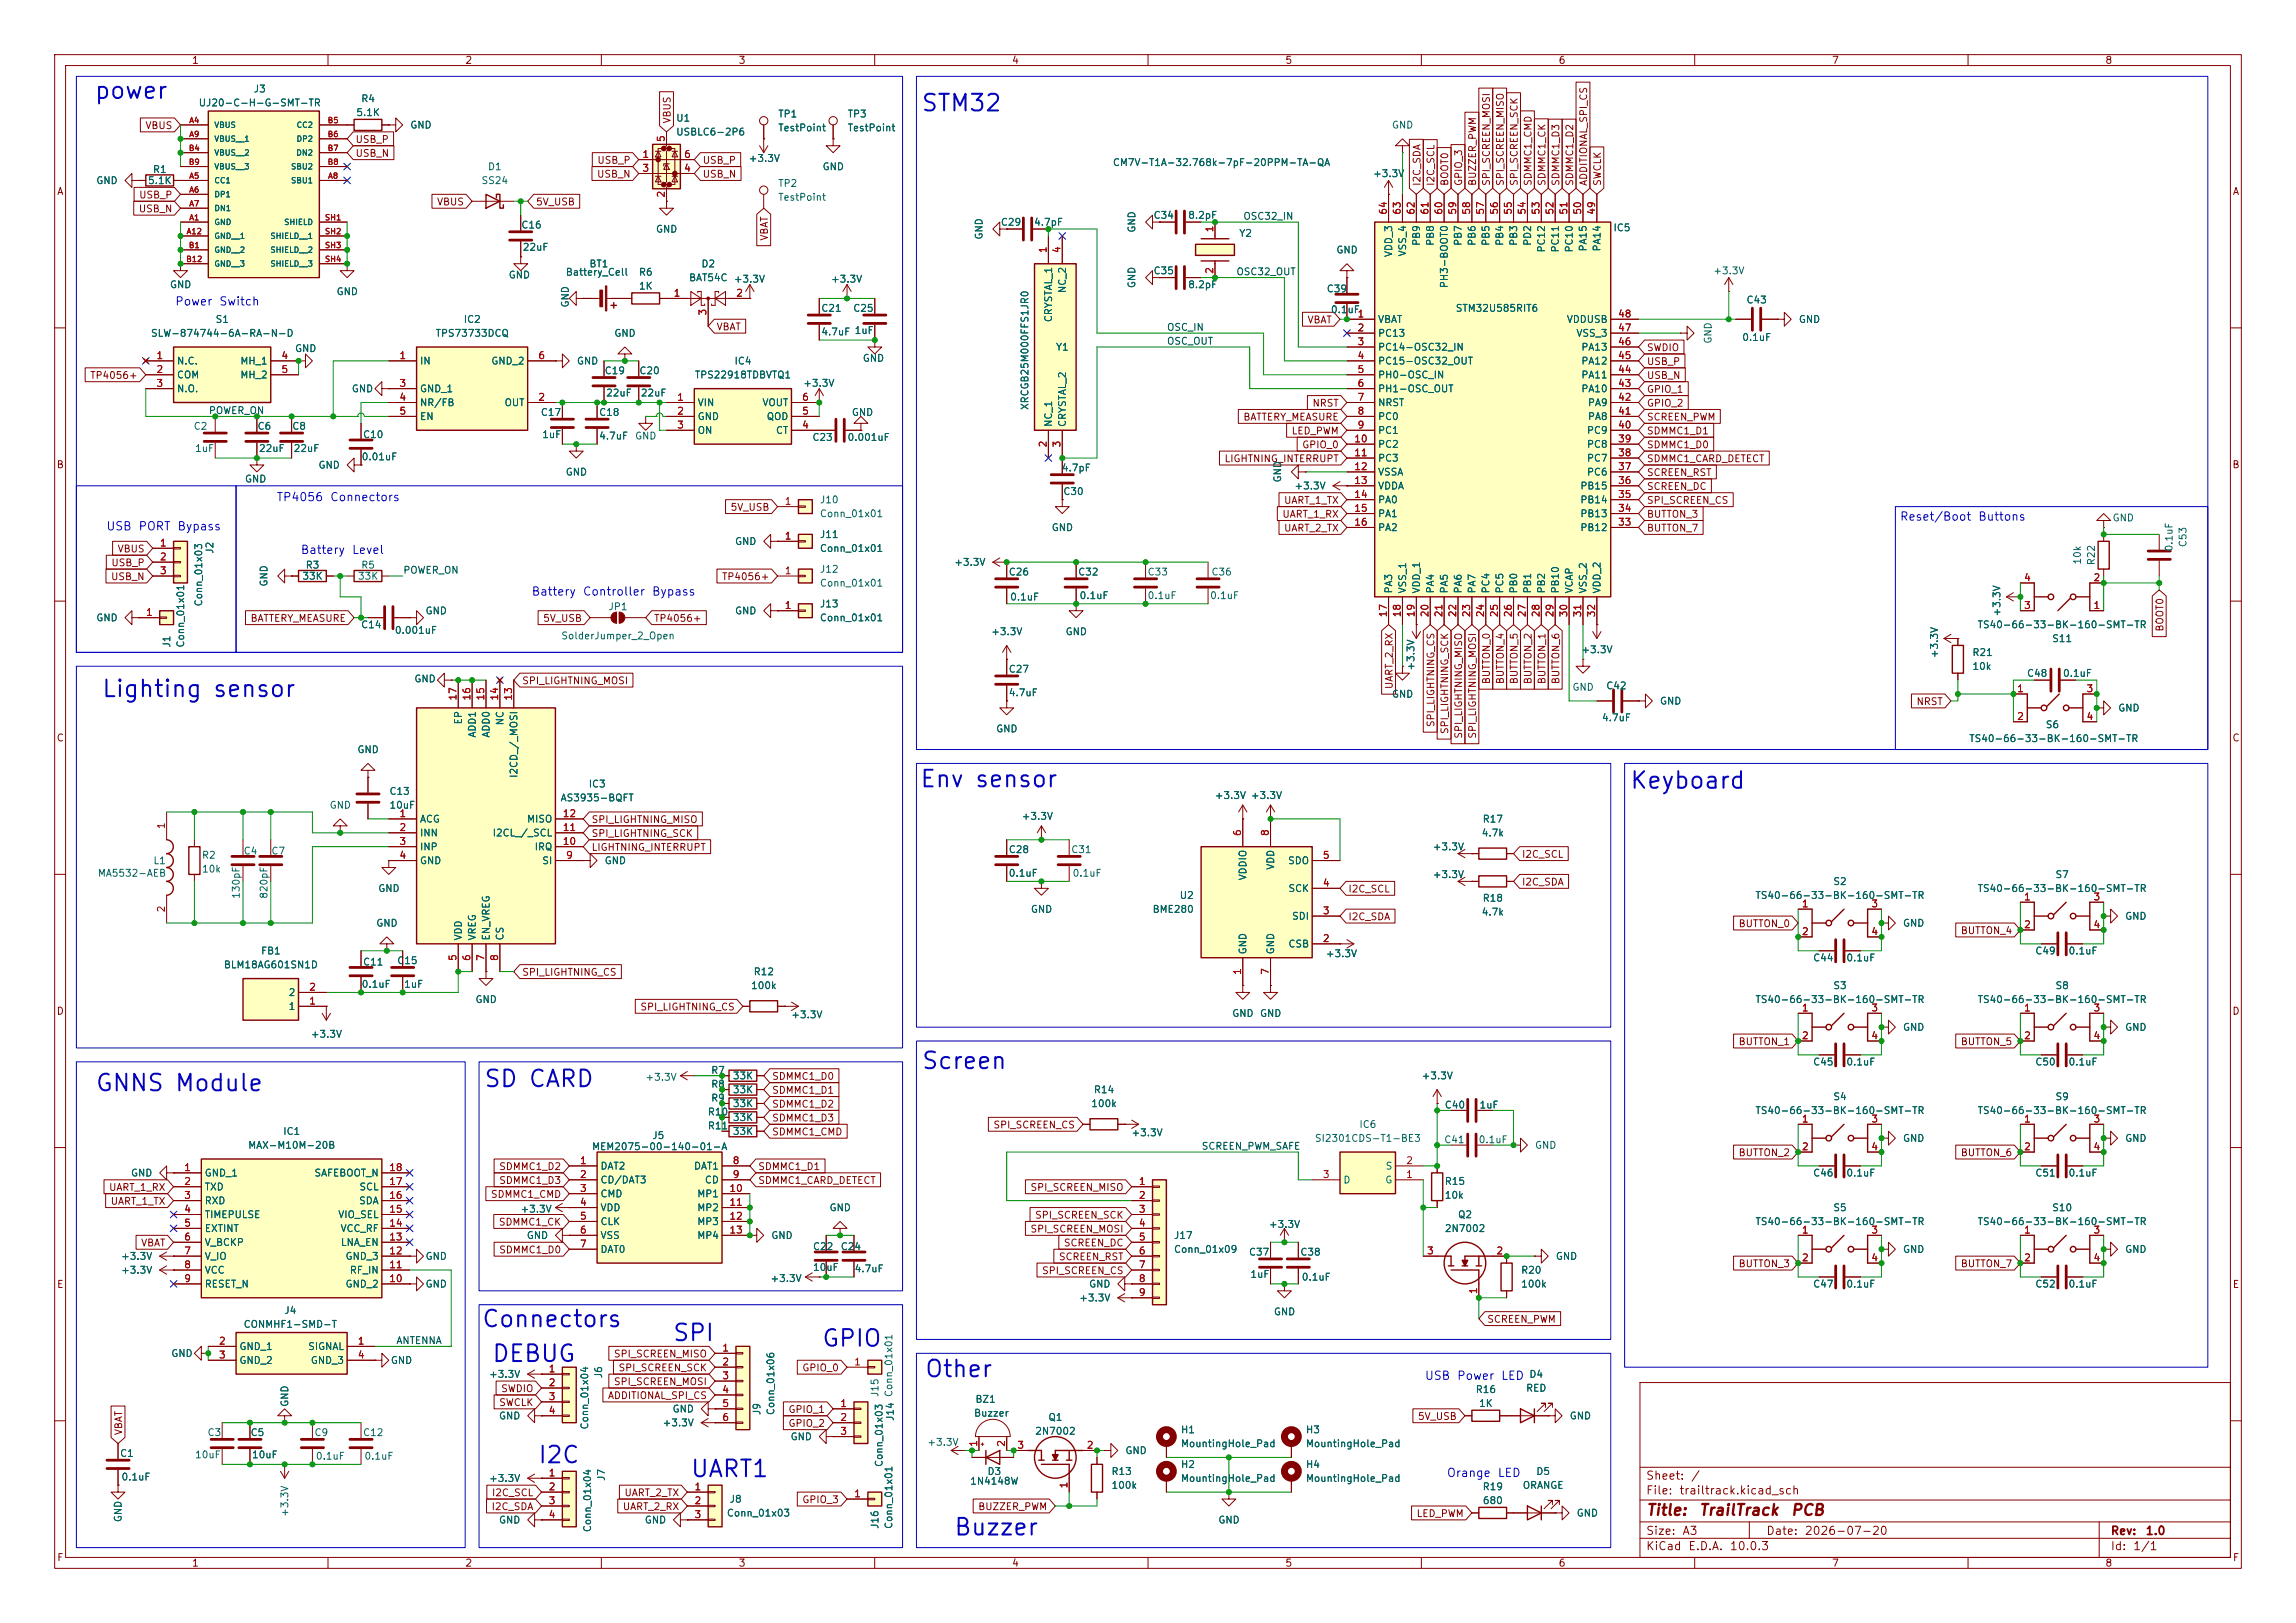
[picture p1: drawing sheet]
<svg xmlns="http://www.w3.org/2000/svg" width="420mm" height="297mm" viewBox="0 0 420 297" stroke-linecap="round" stroke-linejoin="round" font-family="sans-serif">
<defs><g id="words">
<g font-size="3" fill="#0000c2">
<text x="17.1" y="18.8">power</text>
<text x="168.3" y="21.1">STM32</text>
<text x="18.4" y="128.3">Lighting sensor</text>
<text x="168.1" y="144.8">Env sensor</text>
<text x="298" y="145.1">Keyboard</text>
<text x="168.4" y="196.4">Screen</text>
<text x="17.3" y="200.5">GNNS Module</text>
<text x="88.4" y="199.7">SD CARD</text>
<text x="88" y="243.6">Connectors</text>
<text x="89.8" y="250">DEBUG</text>
<text x="122.9" y="246.2">SPI</text>
<text x="150.2" y="247.2">GPIO</text>
<text x="169" y="252.8">Other</text>
<text x="98.2" y="268.5">I2C</text>
<text x="126.1" y="271.1">UART1</text>
<text x="174.3" y="281.7">Buzzer</text>
</g>
<g font-size="2" fill="#840000">
<text x="301" y="277.8">Title:</text>
<text x="310.7" y="277.8">TrailTrack</text>
<text x="327.5" y="277.8">PCB</text>
</g>
<g font-size="1.5" fill="#0000c2">
<text x="31.9" y="56.3">Power</text>
<text x="40" y="56.3">Switch</text>
<text x="50.5" y="92.1">TP4056</text>
<text x="60.3" y="92.1">Connectors</text>
<text x="347.4" y="95.7">Reset/Boot</text>
<text x="361.7" y="95.7">Buttons</text>
<text x="19.3" y="97.4">USB</text>
<text x="25.2" y="97.4">PORT</text>
<text x="32.3" y="97.4">Bypass</text>
<text x="54.9" y="101.8">Battery</text>
<text x="64.3" y="101.8">Level</text>
<text x="97.1" y="109.4">Battery</text>
<text x="106.5" y="109.4">Controller</text>
<text x="119.1" y="109.4">Bypass</text>
<text x="260.5" y="252.9">USB</text>
<text x="266.4" y="252.9">Power</text>
<text x="274.5" y="252.9">LED</text>
<text x="264.6" y="270.7">Orange</text>
<text x="273.9" y="270.7">LED</text>
</g>
<g font-size="1.5" fill="#840000">
<text x="301" y="273.8">File:</text>
<text x="301" y="271.1">Sheet:</text>
<text x="307.1" y="273.8">trailtrack.kicad_sch</text>
<text x="309.2" y="271.1">/</text>
<text x="301" y="281.2">Size:</text>
<text x="307.6" y="281.2">A3</text>
<text x="323" y="281.2">Date:</text>
<text x="330" y="281.2">2026-07-20</text>
<text x="386" y="281.2">Rev:</text>
<text x="392.4" y="281.2">1.0</text>
<text x="301" y="284">KiCad</text>
<text x="308.7" y="284">E.D.A.</text>
<text x="316.3" y="284">10.0.3</text>
<text x="386" y="284">Id:</text>
<text x="390.1" y="284">1/1</text>
</g>
<g font-size="1.3" fill="#840000">
<text x="35" y="12">1</text>
<text x="85" y="12">2</text>
<text x="135" y="12">3</text>
<text x="185" y="12">4</text>
<text x="235" y="12">5</text>
<text x="285" y="12">6</text>
<text x="335" y="12">7</text>
<text x="385" y="12">8</text>
<text x="26.5" y="23.9">VBUS</text>
<text x="123" y="22.7" transform="rotate(-90 123 22.7)">VBUS</text>
<text x="64.9" y="29">USB_N</text>
<text x="64.9" y="26.5">USB_P</text>
<text x="10.3" y="36">A</text>
<text x="109.1" y="32.8">USB_N</text>
<text x="109.2" y="30.3">USB_P</text>
<text x="128.4" y="32.8">USB_N</text>
<text x="128.4" y="30.3">USB_P</text>
<text x="260.1" y="34.1" transform="rotate(-90 260.1 34.1)">I2C_SDA</text>
<text x="262.7" y="34.1" transform="rotate(-90 262.7 34.1)">I2C_SCL</text>
<text x="265.2" y="34.1" transform="rotate(-90 265.2 34.1)">BOOT0</text>
<text x="267.8" y="34.1" transform="rotate(-90 267.8 34.1)">GPIO_3</text>
<text x="270.3" y="34.1" transform="rotate(-90 270.3 34.1)">BUZZER_PWM</text>
<text x="272.8" y="34.1" transform="rotate(-90 272.8 34.1)">SPI_SCREEN_MOSI</text>
<text x="275.4" y="34.1" transform="rotate(-90 275.4 34.1)">SPI_SCREEN_MISO</text>
<text x="277.9" y="34.1" transform="rotate(-90 277.9 34.1)">SPI_SCREEN_SCK</text>
<text x="280.5" y="34.1" transform="rotate(-90 280.5 34.1)">SDMMC1_CMD</text>
<text x="283" y="34.1" transform="rotate(-90 283 34.1)">SDMMC1_CK</text>
<text x="285.5" y="34.1" transform="rotate(-90 285.5 34.1)">SDMMC1_D3</text>
<text x="288.1" y="34.1" transform="rotate(-90 288.1 34.1)">SDMMC1_D2</text>
<text x="290.6" y="34.1" transform="rotate(-90 290.6 34.1)">ADDITIONAL_SPI_CS</text>
<text x="293.2" y="34.1" transform="rotate(-90 293.2 34.1)">SWCLK</text>
<text x="408.3" y="36">A</text>
<text x="25.3" y="39.2">USB_N</text>
<text x="25.3" y="36.6">USB_P</text>
<text x="79.8" y="37.9">VBUS</text>
<text x="97.9" y="37.9">5V_USB</text>
<text x="140.8" y="44.1" transform="rotate(-90 140.8 44.1)">VBAT</text>
<text x="239.1" y="59.5">VBAT</text>
<text x="131" y="60.8">VBAT</text>
<text x="301.1" y="64.6">SWDIO</text>
<text x="16.4" y="69.6">TP4056+</text>
<text x="301.1" y="67.1">USB_P</text>
<text x="301.1" y="69.6">USB_N</text>
<text x="227.3" y="77.3">BATTERY_MEASURE</text>
<text x="240" y="74.7">NRST</text>
<text x="301.1" y="77.3">SCREEN_PWM</text>
<text x="301.1" y="74.7">GPIO_2</text>
<text x="301.1" y="72.2">GPIO_1</text>
<text x="236.2" y="79.8">LED_PWM</text>
<text x="238.1" y="82.3">GPIO_0</text>
<text x="301.1" y="79.8">SDMMC1_D1</text>
<text x="301.1" y="82.3">SDMMC1_D0</text>
<text x="10.3" y="86">B</text>
<text x="223.9" y="84.9">LIGHTNING_INTERRUPT</text>
<text x="301.1" y="87.4">SCREEN_RST</text>
<text x="301.1" y="84.9">SDMMC1_CARD_DETECT</text>
<text x="301.1" y="90">SCREEN_DC</text>
<text x="408.2" y="86">B</text>
<text x="133.5" y="93.8">5V_USB</text>
<text x="234.5" y="95">UART_1_RX</text>
<text x="234.8" y="92.5">UART_1_TX</text>
<text x="301.1" y="92.5">SPI_SCREEN_CS</text>
<text x="301.1" y="95">BUTTON_3</text>
<text x="21.4" y="101.4">VBUS</text>
<text x="234.8" y="97.6">UART_2_TX</text>
<text x="301.1" y="97.6">BUTTON_7</text>
<text x="20.2" y="106.5">USB_N</text>
<text x="20.3" y="103.9">USB_P</text>
<text x="132" y="106.5">TP4056+</text>
<text x="45.7" y="114.1">BATTERY_MEASURE</text>
<text x="99.2" y="114.1">5V_USB</text>
<text x="119.5" y="114.1">TP4056+</text>
<text x="396" y="115.7" transform="rotate(-90 396 115.7)">BOOT0</text>
<text x="95.4" y="125.5">SPI_LIGHTNING_MOSI</text>
<text x="272.8" y="125.3" transform="rotate(-90 272.8 125.3)">BUTTON_0</text>
<text x="275.4" y="125.3" transform="rotate(-90 275.4 125.3)">BUTTON_4</text>
<text x="277.9" y="125.3" transform="rotate(-90 277.9 125.3)">BUTTON_5</text>
<text x="280.5" y="125.3" transform="rotate(-90 280.5 125.3)">BUTTON_2</text>
<text x="283" y="125.3" transform="rotate(-90 283 125.3)">BUTTON_1</text>
<text x="285.5" y="125.3" transform="rotate(-90 285.5 125.3)">BUTTON_6</text>
<text x="255.1" y="126.2" transform="rotate(-90 255.1 126.2)">UART_2_RX</text>
<text x="350.5" y="129.3">NRST</text>
<text x="10.3" y="136">C</text>
<text x="262.7" y="133.2" transform="rotate(-90 262.7 133.2)">SPI_LIGHTNING_CS</text>
<text x="265.2" y="134.4" transform="rotate(-90 265.2 134.4)">SPI_LIGHTNING_SCK</text>
<text x="267.8" y="135.3" transform="rotate(-90 267.8 135.3)">SPI_LIGHTNING_MISO</text>
<text x="270.3" y="135.3" transform="rotate(-90 270.3 135.3)">SPI_LIGHTNING_MOSI</text>
<text x="408.2" y="136">C</text>
<text x="108.1" y="153.5">SPI_LIGHTNING_SCK</text>
<text x="108.1" y="150.9">SPI_LIGHTNING_MISO</text>
<text x="108.1" y="156">LIGHTNING_INTERRUPT</text>
<text x="278.3" y="157.3">I2C_SCL</text>
<text x="246.5" y="163.6">I2C_SCL</text>
<text x="278.3" y="162.4">I2C_SDA</text>
<text x="246.5" y="168.7">I2C_SDA</text>
<text x="317.9" y="170">BUTTON_0</text>
<text x="358.6" y="171.2">BUTTON_4</text>
<text x="95.4" y="178.9">SPI_LIGHTNING_CS</text>
<text x="10.3" y="186">D</text>
<text x="117" y="185.2">SPI_LIGHTNING_CS</text>
<text x="408.2" y="186">D</text>
<text x="317.9" y="191.6">BUTTON_1</text>
<text x="358.6" y="191.6">BUTTON_5</text>
<text x="141.1" y="197.9">SDMMC1_D0</text>
<text x="141.1" y="203">SDMMC1_D2</text>
<text x="141.1" y="200.5">SDMMC1_D1</text>
<text x="141.1" y="208.1">SDMMC1_CMD</text>
<text x="141.1" y="205.5">SDMMC1_D3</text>
<text x="181.6" y="206.8">SPI_SCREEN_CS</text>
<text x="91.2" y="214.4">SDMMC1_D2</text>
<text x="138.6" y="214.4">SDMMC1_D1</text>
<text x="317.9" y="211.9">BUTTON_2</text>
<text x="358.6" y="211.9">BUTTON_6</text>
<text x="19.8" y="218.2">UART_1_RX</text>
<text x="20.1" y="220.8">UART_1_TX</text>
<text x="89.7" y="219.5">SDMMC1_CMD</text>
<text x="91.2" y="217">SDMMC1_D3</text>
<text x="138.6" y="217">SDMMC1_CARD_DETECT</text>
<text x="188.4" y="218.2">SPI_SCREEN_MISO</text>
<text x="91.1" y="224.6">SDMMC1_CK</text>
<text x="188.4" y="225.9">SPI_SCREEN_MOSI</text>
<text x="189.2" y="223.3">SPI_SCREEN_SCK</text>
<text x="25.7" y="228.4">VBAT</text>
<text x="91.2" y="229.7">SDMMC1_D0</text>
<text x="190.5" y="233.5">SPI_SCREEN_CS</text>
<text x="193.6" y="230.9">SCREEN_RST</text>
<text x="194.5" y="228.4">SCREEN_DC</text>
<text x="317.9" y="232.2">BUTTON_3</text>
<text x="358.6" y="232.2">BUTTON_7</text>
<text x="10.3" y="236">E</text>
<text x="408.3" y="236">E</text>
<text x="271.9" y="242.4">SCREEN_PWM</text>
<text x="112.2" y="248.7">SPI_SCREEN_MISO</text>
<text x="113" y="251.3">SPI_SCREEN_SCK</text>
<text x="146.7" y="251.3">GPIO_0</text>
<text x="91.2" y="257.6">SWCLK</text>
<text x="91.6" y="255.1">SWDIO</text>
<text x="111.1" y="256.3">ADDITIONAL_SPI_CS</text>
<text x="112.2" y="253.8">SPI_SCREEN_MOSI</text>
<text x="22.7" y="262.7" transform="rotate(-90 22.7 262.7)">VBAT</text>
<text x="144.1" y="258.9">GPIO_1</text>
<text x="144.1" y="261.4">GPIO_2</text>
<text x="259.3" y="260.1">5V_USB</text>
<text x="89.9" y="274.1">I2C_SCL</text>
<text x="114.1" y="274.1">UART_2_TX</text>
<text x="146.7" y="275.4">GPIO_3</text>
<text x="89.8" y="276.7">I2C_SDA</text>
<text x="113.8" y="276.7">UART_2_RX</text>
<text x="178.8" y="276.7">BUZZER_PWM</text>
<text x="259" y="277.9">LED_PWM</text>
<text x="10.3" y="286">F</text>
<text x="35" y="287">1</text>
<text x="85" y="287">2</text>
<text x="135" y="287">3</text>
<text x="185" y="287">4</text>
<text x="235" y="287">5</text>
<text x="285" y="287">6</text>
<text x="335" y="287">7</text>
<text x="385" y="287">8</text>
<text x="408.3" y="286">F</text>
</g>
<g font-size="1.3" fill="#006464">
<text x="46.3" y="17.2">J3</text>
<text x="36.2" y="19.8">UJ20-C-H-G-SMT-TR</text>
<text x="65.1" y="21.5">5.1K</text>
<text x="66" y="19">R4</text>
<text x="74.9" y="23.8">GND</text>
<text x="123.6" y="22.6">U1</text>
<text x="142.2" y="21.8">TP1</text>
<text x="154.9" y="21.8">TP3</text>
<text x="254.5" y="23.8">GND</text>
<text x="123.6" y="25.1">USBLC6-2P6</text>
<text x="136.9" y="29.9">+3.3V</text>
<text x="142.2" y="24.3">TestPoint</text>
<text x="154.9" y="24.3">TestPoint</text>
<text x="17.5" y="34">GND</text>
<text x="27" y="34">5.1K</text>
<text x="27.9" y="32">R1</text>
<text x="88" y="34">SS24</text>
<text x="89.1" y="31.5">D1</text>
<text x="142.2" y="34.5">TP2</text>
<text x="150.4" y="31.5">GND</text>
<text x="203.5" y="30.7">CM7V-T1A-32.768k-7pF-20PPM-TA-QA</text>
<text x="251.1" y="32.7">+3.3V</text>
<text x="142.2" y="37">TestPoint</text>
<text x="183" y="41.6">C29</text>
<text x="189" y="41.6">4.7pF</text>
<text x="210.9" y="40.3">C34</text>
<text x="217.2" y="40.3">8.2pF</text>
<text x="95.3" y="42.1">C16</text>
<text x="95.5" y="46.2">22uF</text>
<text x="119.9" y="42.9">GND</text>
<text x="180" y="43.9" transform="rotate(-90 180 43.9)">GND</text>
<text x="208" y="42.7" transform="rotate(-90 208 42.7)">GND</text>
<text x="226.6" y="43.6">Y2</text>
<text x="244.3" y="46.7">GND</text>
<text x="255" y="47.2" transform="rotate(-90 255 47.2)">VDD_3</text>
<text x="257.5" y="47" transform="rotate(-90 257.5 47)">VSS_4</text>
<text x="260.1" y="45.1" transform="rotate(-90 260.1 45.1)">PB9</text>
<text x="262.6" y="45.1" transform="rotate(-90 262.6 45.1)">PB8</text>
<text x="267.7" y="45.1" transform="rotate(-90 267.7 45.1)">PB7</text>
<text x="270.2" y="45.1" transform="rotate(-90 270.2 45.1)">PB6</text>
<text x="272.8" y="45.1" transform="rotate(-90 272.8 45.1)">PB5</text>
<text x="275.3" y="45.1" transform="rotate(-90 275.3 45.1)">PB4</text>
<text x="277.8" y="45.1" transform="rotate(-90 277.8 45.1)">PB3</text>
<text x="280.4" y="45.1" transform="rotate(-90 280.4 45.1)">PD2</text>
<text x="282.9" y="46.3" transform="rotate(-90 282.9 46.3)">PC12</text>
<text x="285.5" y="46.3" transform="rotate(-90 285.5 46.3)">PC11</text>
<text x="288" y="46.3" transform="rotate(-90 288 46.3)">PC10</text>
<text x="290.5" y="46.1" transform="rotate(-90 290.5 46.1)">PA15</text>
<text x="293.1" y="46.1" transform="rotate(-90 293.1 46.1)">PA14</text>
<text x="295" y="42.6">IC5</text>
<text x="31" y="53">GND</text>
<text x="92.9" y="51.3">GND</text>
<text x="103.4" y="50.8">Battery_Cell</text>
<text x="107.7" y="49.2">BT1</text>
<text x="116.8" y="50.8">R6</text>
<text x="116.8" y="53.3">1K</text>
<text x="125.9" y="51.8">BAT54C</text>
<text x="128.2" y="49.2">D2</text>
<text x="134.1" y="52">+3.3V</text>
<text x="151.9" y="52">+3.3V</text>
<text x="195.3" y="53.7" transform="rotate(-90 195.3 53.7)">NC_2</text>
<text x="208" y="52.8" transform="rotate(-90 208 52.8)">GND</text>
<text x="210.9" y="50.5">C35</text>
<text x="217.2" y="53">8.2pF</text>
<text x="242.6" y="53.8">C39</text>
<text x="265.1" y="52.8" transform="rotate(-90 265.1 52.8)">PH3-BOOT0</text>
<text x="313.3" y="50.5">+3.3V</text>
<text x="39.3" y="59.4">S1</text>
<text x="61.5" y="54.3">GND</text>
<text x="84.7" y="59.4">IC2</text>
<text x="104.3" y="56.4" transform="rotate(-90 104.3 56.4)">GND</text>
<text x="150.1" y="57.4">C21</text>
<text x="156" y="57.4">C25</text>
<text x="192.7" y="59.1" transform="rotate(-90 192.7 59.1)">CRYSTAL_1</text>
<text x="243.3" y="57.6">0.1uF</text>
<text x="252" y="59.4">VBAT</text>
<text x="266.2" y="57.4">STM32U585RIT6</text>
<text x="286.5" y="59.4">VDDUSB</text>
<text x="319.4" y="55.8">C43</text>
<text x="328.9" y="59.4">GND</text>
<text x="27.5" y="61.9">SLW-874744-6A-RA-N-D</text>
<text x="53.9" y="64.7">GND</text>
<text x="79.6" y="61.9">TPS73733DCQ</text>
<text x="112.3" y="61.9">GND</text>
<text x="150.1" y="61.7">4.7uF 1uF</text>
<text x="193" y="64.5">Y1</text>
<text x="252" y="61.9">PC13</text>
<text x="252" y="64.5">PC14-OSC32_IN</text>
<text x="288.2" y="61.9">VSS_3</text>
<text x="289.2" y="64.5">PA13</text>
<text x="313.4" y="63" transform="rotate(-90 313.4 63)">GND</text>
<text x="318.6" y="62.7">0.1uF</text>
<text x="32.3" y="67">N.C.</text>
<text x="32.3" y="69.6">COM</text>
<text x="43.9" y="67">MH_1</text>
<text x="43.9" y="69.6">MH_2</text>
<text x="76.7" y="67">IN</text>
<text x="89.8" y="67">GND_2</text>
<text x="105.4" y="67">GND</text>
<text x="110.5" y="68.8">C19</text>
<text x="116.8" y="68.8">C20</text>
<text x="127" y="69.6">TPS22918TDBVTQ1</text>
<text x="134.2" y="67">IC4</text>
<text x="146.8" y="71.1">+3.3V</text>
<text x="157.7" y="66.5">GND</text>
<text x="252" y="67">PC15-OSC32_OUT</text>
<text x="252" y="69.6">PH0-OSC_IN</text>
<text x="289.2" y="69.6">PA11</text>
<text x="289.2" y="67">PA12</text>
<text x="32.3" y="72.1">N.O.</text>
<text x="64.2" y="72.1">GND</text>
<text x="76.7" y="72.1">GND_1</text>
<text x="76.7" y="74.6">NR/FB</text>
<text x="76.7" y="77.2">EN</text>
<text x="92.2" y="74.6">OUT</text>
<text x="98.8" y="76.4">C17</text>
<text x="109.5" y="76.4">C18</text>
<text x="110.8" y="72.9">22uF</text>
<text x="117.1" y="72.9">22uF</text>
<text x="127.5" y="74.6">VIN</text>
<text x="127.5" y="77.2">GND</text>
<text x="139.4" y="74.6">VOUT</text>
<text x="140.1" y="77.2">QOD</text>
<text x="155.7" y="76.4">GND</text>
<text x="188.4" y="75.1" transform="rotate(-90 188.4 75.1)">XRCGB25M000FFS1JR0</text>
<text x="252" y="72.1">PH1-OSC_OUT</text>
<text x="252" y="74.6">NRST</text>
<text x="252" y="77.2">PC0</text>
<text x="289.2" y="72.1">PA10</text>
<text x="290.4" y="77.2">PA8</text>
<text x="290.4" y="74.6">PA9</text>
<text x="35.3" y="78.9">C2</text>
<text x="35.6" y="83">1uF</text>
<text x="47" y="78.9">C6</text>
<text x="47.3" y="83">22uF</text>
<text x="53.3" y="78.9">C8</text>
<text x="53.6" y="83">22uF</text>
<text x="66.3" y="80.5">C10</text>
<text x="99.1" y="80.5">1uF</text>
<text x="109.5" y="80.7">4.7uF</text>
<text x="116.1" y="80.7">GND</text>
<text x="127.5" y="79.7">ON</text>
<text x="141.8" y="79.7">CT</text>
<text x="148.5" y="81">C23</text>
<text x="154.9" y="81">0.001uF</text>
<text x="192.7" y="78.2" transform="rotate(-90 192.7 78.2)">NC_1</text>
<text x="195.3" y="78.2" transform="rotate(-90 195.3 78.2)">CRYSTAL_2</text>
<text x="252" y="79.7">PC1</text>
<text x="252" y="82.3">PC2</text>
<text x="290.2" y="82.3">PC8</text>
<text x="290.2" y="79.7">PC9</text>
<text x="44.7" y="88.6">GND</text>
<text x="58.1" y="86.1">GND</text>
<text x="66" y="84.5">0.01uF</text>
<text x="103.4" y="87.3">GND</text>
<text x="194.1" y="86.6">4.7pF</text>
<text x="234.7" y="88.4" transform="rotate(-90 234.7 88.4)">GND</text>
<text x="236.7" y="89.9">+3.3V</text>
<text x="252" y="84.8">PC3</text>
<text x="252" y="87.3">VSSA</text>
<text x="252" y="89.9">VDDA</text>
<text x="289" y="89.9">PB15</text>
<text x="290.2" y="87.3">PC6</text>
<text x="290.2" y="84.8">PC7</text>
<text x="149.9" y="95">Conn_01x01</text>
<text x="149.9" y="92.4">J10</text>
<text x="194.4" y="90.9">C30</text>
<text x="252" y="92.4">PA0</text>
<text x="252" y="95">PA1</text>
<text x="289" y="95">PB13</text>
<text x="289" y="92.4">PB14</text>
<text x="386.3" y="95.7">GND</text>
<text x="39.3" y="101.4" transform="rotate(-90 39.3 101.4)">J2</text>
<text x="134.3" y="100">GND</text>
<text x="149.9" y="101.3">Conn_01x01</text>
<text x="149.9" y="98.8">J11</text>
<text x="192.3" y="97.5">GND</text>
<text x="252" y="97.5">PA2</text>
<text x="289" y="97.5">PB12</text>
<text x="397.7" y="101" transform="rotate(-90 397.7 101)">0.1uF</text>
<text x="400.3" y="100.2" transform="rotate(-90 400.3 100.2)">C53</text>
<text x="49.2" y="107.4" transform="rotate(-90 49.2 107.4)">GND</text>
<text x="55.2" y="106.4">33K</text>
<text x="55.8" y="104.3">R3</text>
<text x="65.4" y="106.4">33K</text>
<text x="66" y="104.3">R5</text>
<text x="149.9" y="107.7">Conn_01x01</text>
<text x="149.9" y="105.1">J12</text>
<text x="174.4" y="103.8">+3.3V</text>
<text x="184.4" y="105.6">C26</text>
<text x="197.1" y="105.6">C32</text>
<text x="209.8" y="105.6">C33</text>
<text x="221.5" y="105.6">C36</text>
<text x="381" y="103.4" transform="rotate(-90 381 103.4)">10k</text>
<text x="383.5" y="103.5" transform="rotate(-90 383.5 103.5)">R22</text>
<text x="37.3" y="111.1" transform="rotate(-90 37.3 111.1)">Conn_01x03</text>
<text x="77.7" y="112.7">GND</text>
<text x="111.2" y="112">JP1</text>
<text x="134.3" y="112.7">GND</text>
<text x="149.9" y="111.5">J13</text>
<text x="184.7" y="110.2">0.1uF</text>
<text x="197.4" y="109.9">0.1uF</text>
<text x="209.8" y="109.9">0.1uF</text>
<text x="221.2" y="109.9">0.1uF</text>
<text x="255" y="108.7" transform="rotate(-90 255 108.7)">PA3</text>
<text x="257.5" y="108.7" transform="rotate(-90 257.5 108.7)">VSS_1</text>
<text x="260.1" y="108.7" transform="rotate(-90 260.1 108.7)">VDD_1</text>
<text x="262.6" y="108.7" transform="rotate(-90 262.6 108.7)">PA4</text>
<text x="265.1" y="108.7" transform="rotate(-90 265.1 108.7)">PA5</text>
<text x="267.7" y="108.7" transform="rotate(-90 267.7 108.7)">PA6</text>
<text x="270.2" y="108.7" transform="rotate(-90 270.2 108.7)">PA7</text>
<text x="272.8" y="108.7" transform="rotate(-90 272.8 108.7)">PC4</text>
<text x="275.3" y="108.7" transform="rotate(-90 275.3 108.7)">PC5</text>
<text x="277.8" y="108.7" transform="rotate(-90 277.8 108.7)">PB0</text>
<text x="280.4" y="108.7" transform="rotate(-90 280.4 108.7)">PB1</text>
<text x="282.9" y="108.7" transform="rotate(-90 282.9 108.7)">PB2</text>
<text x="285.5" y="108.7" transform="rotate(-90 285.5 108.7)">PB10</text>
<text x="288" y="108.7" transform="rotate(-90 288 108.7)">VCAP</text>
<text x="290.5" y="108.7" transform="rotate(-90 290.5 108.7)">VSS_2</text>
<text x="293.1" y="108.7" transform="rotate(-90 293.1 108.7)">VDD_2</text>
<text x="366.2" y="112.9" transform="rotate(-90 366.2 112.9)">+3.3V</text>
<text x="17.5" y="114">GND</text>
<text x="31.5" y="118.6" transform="rotate(-90 31.5 118.6)">J1</text>
<text x="34" y="118.6" transform="rotate(-90 34 118.6)">Conn_01x01</text>
<text x="65.9" y="115.3">C14</text>
<text x="72.1" y="116.3">0.001uF</text>
<text x="102.6" y="117.3">SolderJumper_2_Open</text>
<text x="149.9" y="114">Conn_01x01</text>
<text x="181.2" y="116.5">+3.3V</text>
<text x="194.8" y="116.5">GND</text>
<text x="289.2" y="119.8">+3.3V</text>
<text x="361.6" y="115.3">TS40-66-33-BK-160-SMT-TR</text>
<text x="375.3" y="117.8">S11</text>
<text x="75.7" y="125.2">GND</text>
<text x="184.4" y="123.4">C27</text>
<text x="259" y="122.8" transform="rotate(-90 259 122.8)">+3.3V</text>
<text x="354.8" y="120.5" transform="rotate(-90 354.8 120.5)">+3.3V</text>
<text x="360.7" y="122.9">10k</text>
<text x="360.7" y="120.4">R21</text>
<text x="370.7" y="124.2">C48</text>
<text x="377.3" y="124.2">0.1uF</text>
<text x="184.4" y="127.7">4.7uF</text>
<text x="254.5" y="128">GND</text>
<text x="287.5" y="126.7">GND</text>
<text x="293.7" y="126.4">C42</text>
<text x="303.5" y="129.2">GND</text>
<text x="387.4" y="130.5">GND</text>
<text x="84.8" y="132.7" transform="rotate(-90 84.8 132.7)">EP</text>
<text x="87.3" y="135.1" transform="rotate(-90 87.3 135.1)">ADD1</text>
<text x="89.9" y="135.1" transform="rotate(-90 89.9 135.1)">ADD0</text>
<text x="92.4" y="132.9" transform="rotate(-90 92.4 132.9)">NC</text>
<text x="182.1" y="134.3">GND</text>
<text x="292.9" y="132.3">4.7uF</text>
<text x="360.1" y="136.1">TS40-66-33-BK-160-SMT-TR</text>
<text x="374.1" y="133.6">S6</text>
<text x="65.3" y="138.1">GND</text>
<text x="95" y="142.5" transform="rotate(-90 95 142.5)">I2CD_/_MOSI</text>
<text x="60.2" y="148.3">GND</text>
<text x="71.1" y="145.8">C13</text>
<text x="71.1" y="148.3">10uF</text>
<text x="102.4" y="147">AS3935-BQFT</text>
<text x="107.6" y="144.4">IC3</text>
<text x="222.1" y="146.5">+3.3V +3.3V</text>
<text x="76.7" y="150.8">ACG</text>
<text x="76.7" y="153.4">INN</text>
<text x="76.7" y="155.9">INP</text>
<text x="90" y="153.4">I2CL_/_SCL</text>
<text x="96.3" y="150.8">MISO</text>
<text x="97.7" y="155.9">IRQ</text>
<text x="186.8" y="150.3">+3.3V</text>
<text x="262" y="155.9">+3.3V</text>
<text x="270.9" y="153.4">4.7k</text>
<text x="271.1" y="150.8">R17</text>
<text x="17.8" y="160.7">MA5532-AEB</text>
<text x="27.9" y="158.5">L1</text>
<text x="36.8" y="157.4">R2</text>
<text x="36.8" y="160">10k</text>
<text x="44.5" y="156.7">C4</text>
<text x="49.5" y="156.7">C7</text>
<text x="76.7" y="158.5">GND</text>
<text x="99.1" y="158.5">SI</text>
<text x="110.5" y="158.5">GND</text>
<text x="184.4" y="156.4">C28</text>
<text x="184.4" y="160.7">0.1uF</text>
<text x="195.8" y="156.4">C31</text>
<text x="196.1" y="160.7">0.1uF</text>
<text x="228.3" y="161.2" transform="rotate(-90 228.3 161.2)">VDDIO</text>
<text x="233.4" y="159.3" transform="rotate(-90 233.4 159.3)">VDD</text>
<text x="235.5" y="158.5">SDO</text>
<text x="262" y="161">+3.3V</text>
<text x="375.9" y="161">S7</text>
<text x="44.2" y="164.6" transform="rotate(-90 44.2 164.6)">130pF</text>
<text x="49.2" y="164.6" transform="rotate(-90 49.2 164.6)">820pF</text>
<text x="69.1" y="163.5">GND</text>
<text x="188.5" y="167.3">GND</text>
<text x="210.7" y="167.3">BME280</text>
<text x="215.7" y="164.8">U2</text>
<text x="235.6" y="163.5">SCK</text>
<text x="270.9" y="167.8">4.7k</text>
<text x="271.1" y="165.3">R18</text>
<text x="321" y="164.8">TS40-66-33-BK-160-SMT-TR</text>
<text x="335.2" y="162.3">S2</text>
<text x="361.6" y="163.5">TS40-66-33-BK-160-SMT-TR</text>
<text x="68.7" y="169.9">GND</text>
<text x="84.8" y="172.2" transform="rotate(-90 84.8 172.2)">VDD</text>
<text x="87.3" y="172.2" transform="rotate(-90 87.3 172.2)">VREG</text>
<text x="89.9" y="172.2" transform="rotate(-90 89.9 172.2)">EN_VREG</text>
<text x="92.4" y="172.2" transform="rotate(-90 92.4 172.2)">CS</text>
<text x="235.6" y="173.7">CSB</text>
<text x="236.2" y="168.6">SDI</text>
<text x="348" y="169.9">GND</text>
<text x="388.6" y="168.6">GND</text>
<text x="40.8" y="177.5">BLM18AG601SN1D</text>
<text x="47.6" y="175">FB1</text>
<text x="66.3" y="177">C11</text>
<text x="72.6" y="176.7">C15</text>
<text x="137.8" y="178.8">R12</text>
<text x="228.3" y="174.8" transform="rotate(-90 228.3 174.8)">GND</text>
<text x="233.4" y="174.8" transform="rotate(-90 233.4 174.8)">GND</text>
<text x="242.4" y="175.5">+3.3V</text>
<text x="331.6" y="176.2">C44</text>
<text x="337.6" y="176.2">0.1uF</text>
<text x="372.2" y="175">C49</text>
<text x="378.3" y="175">0.1uF</text>
<text x="52.7" y="185.1">1</text>
<text x="52.7" y="182.6">2</text>
<text x="66" y="181.1">0.1uF</text>
<text x="73.8" y="181.1">1uF</text>
<text x="86.9" y="183.9">GND</text>
<text x="137.3" y="181.3">100k</text>
<text x="321" y="183.9">TS40-66-33-BK-160-SMT-TR</text>
<text x="335.2" y="181.3">S3</text>
<text x="361.6" y="183.9">TS40-66-33-BK-160-SMT-TR</text>
<text x="375.9" y="181.3">S8</text>
<text x="56.7" y="190.2">+3.3V</text>
<text x="144.6" y="186.6">+3.3V</text>
<text x="225.3" y="186.4">GND</text>
<text x="230.4" y="186.4">GND</text>
<text x="348" y="188.9">GND</text>
<text x="388.6" y="188.9">GND</text>
<text x="130" y="196.8">R7</text>
<text x="133.9" y="197.8">33K</text>
<text x="259.9" y="197.8">+3.3V</text>
<text x="331.6" y="195.3">C45</text>
<text x="337.6" y="195.3">0.1uF</text>
<text x="372.2" y="195.3">C50</text>
<text x="378.3" y="195.3">0.1uF</text>
<text x="118" y="198.1">+3.3V</text>
<text x="130" y="199.3">R8</text>
<text x="130" y="201.9">R9</text>
<text x="133.9" y="200.4">33K</text>
<text x="133.9" y="202.9">33K</text>
<text x="199.5" y="202.9">100k</text>
<text x="200" y="200.4">R14</text>
<text x="264.2" y="203.2">C40</text>
<text x="270.5" y="203.2">1uF</text>
<text x="335.2" y="201.6">S4</text>
<text x="375.9" y="201.6">S9</text>
<text x="51.7" y="208">IC1</text>
<text x="119.2" y="208.7">J5</text>
<text x="129.4" y="207">R11</text>
<text x="129.4" y="204.4">R10</text>
<text x="133.9" y="208">33K</text>
<text x="133.9" y="205.4">33K</text>
<text x="206.9" y="208.2">+3.3V</text>
<text x="240.4" y="209.3">SI2301CDS-T1-BE3</text>
<text x="248.5" y="206.7">IC6</text>
<text x="264.1" y="209.5">C41</text>
<text x="270.4" y="209.5">0.1uF</text>
<text x="321" y="204.2">TS40-66-33-BK-160-SMT-TR</text>
<text x="348" y="209.3">GND</text>
<text x="361.6" y="204.2">TS40-66-33-BK-160-SMT-TR</text>
<text x="388.6" y="209.3">GND</text>
<text x="23.9" y="215.6">GND</text>
<text x="37.3" y="215.6">GND_1</text>
<text x="45.3" y="210.5">MAX-M10M-20B</text>
<text x="57.4" y="215.6">SAFEBOOT_N</text>
<text x="108.2" y="210.8">MEM2075-00-140-01-A</text>
<text x="109.7" y="214.3">DAT2</text>
<text x="126.8" y="214.3">DAT1</text>
<text x="253.3" y="214.3">S</text>
<text x="280.7" y="210.5">GND</text>
<text x="331.6" y="215.6">C46</text>
<text x="337.6" y="215.6">0.1uF</text>
<text x="372.2" y="215.6">C51</text>
<text x="378.3" y="215.6">0.1uF</text>
<text x="37.3" y="218.1">TXD</text>
<text x="37.3" y="220.7">RXD</text>
<text x="65.6" y="220.7">SDA</text>
<text x="65.6" y="218.1">SCL</text>
<text x="109.7" y="216.9">CD/DAT3</text>
<text x="109.7" y="219.4">CMD</text>
<text x="109.7" y="222">VDD</text>
<text x="127.4" y="219.4">MP1</text>
<text x="127.4" y="222">MP2</text>
<text x="128.8" y="216.9">CD</text>
<text x="151.6" y="222">GND</text>
<text x="245.6" y="216.9">D</text>
<text x="253.3" y="216.9">G</text>
<text x="264.2" y="219.7">10k</text>
<text x="264.2" y="217.1">R15</text>
<text x="335.2" y="222">S5</text>
<text x="375.3" y="222">S10</text>
<text x="37.3" y="223.2">TIMEPULSE</text>
<text x="37.3" y="225.8">EXTINT</text>
<text x="61.8" y="223.2">VIO_SEL</text>
<text x="62.2" y="225.8">VCC_RF</text>
<text x="95.1" y="222.2">+3.3V</text>
<text x="96.2" y="227">GND</text>
<text x="109.7" y="224.5">CLK</text>
<text x="109.7" y="227">VSS</text>
<text x="127.4" y="224.5">MP3</text>
<text x="127.4" y="227">MP4</text>
<text x="141" y="227">GND</text>
<text x="214.6" y="227">J17</text>
<text x="232" y="225">+3.3V</text>
<text x="264.2" y="225.8">2N7002</text>
<text x="266.6" y="223.2">Q2</text>
<text x="321" y="224.5">TS40-66-33-BK-160-SMT-TR</text>
<text x="361.6" y="224.5">TS40-66-33-BK-160-SMT-TR</text>
<text x="22" y="233.4">+3.3V</text>
<text x="22" y="230.8">+3.3V</text>
<text x="37.3" y="228.3">V_BCKP</text>
<text x="37.3" y="230.8">V_IO</text>
<text x="37.3" y="233.4">VCC</text>
<text x="62.2" y="228.3">LNA_EN</text>
<text x="63.1" y="230.8">GND_3</text>
<text x="63.9" y="233.4">RF_IN</text>
<text x="77.7" y="230.8">GND</text>
<text x="109.7" y="229.6">DAT0</text>
<text x="148.6" y="229.1">C22</text>
<text x="148.6" y="232.9">10uF</text>
<text x="153.7" y="229.1">C24</text>
<text x="156.2" y="233.1">4.7uF</text>
<text x="214.6" y="229.6">Conn_01x09</text>
<text x="228.4" y="230.1">C37</text>
<text x="237.8" y="230.1">C38</text>
<text x="278.1" y="233.4">R20</text>
<text x="284.5" y="230.8">GND</text>
<text x="348" y="229.6">GND</text>
<text x="388.6" y="229.6">GND</text>
<text x="37.3" y="235.9">RESET_N</text>
<text x="63.1" y="235.9">GND_2</text>
<text x="77.7" y="235.9">GND</text>
<text x="140.8" y="234.9">+3.3V</text>
<text x="197.3" y="238.5">+3.3V</text>
<text x="199.1" y="235.9">GND</text>
<text x="228.6" y="234.1">1uF</text>
<text x="238" y="234.7">0.1uF</text>
<text x="278.1" y="235.9">100k</text>
<text x="331.6" y="235.9">C47</text>
<text x="337.6" y="235.9">0.1uF</text>
<text x="372.2" y="235.9">C52</text>
<text x="378.3" y="235.9">0.1uF</text>
<text x="44.5" y="243.3">CONMHF1-SMD-T</text>
<text x="51.9" y="240.7">J4</text>
<text x="232.9" y="241">GND</text>
<text x="31.2" y="248.6">GND</text>
<text x="43.7" y="247.4">GND_1</text>
<text x="43.7" y="249.9">GND_2</text>
<text x="56.3" y="247.4">SIGNAL</text>
<text x="56.7" y="249.9">GND_3</text>
<text x="71.4" y="249.9">GND</text>
<text x="53" y="257.5" transform="rotate(-90 53 257.5)">GND</text>
<text x="89.4" y="252.4">+3.3V</text>
<text x="110.4" y="252.3" transform="rotate(-90 110.4 252.3)">J6</text>
<text x="161" y="255.8" transform="rotate(-90 161 255.8)">J15</text>
<text x="178.3" y="257">BZ1</text>
<text x="269.8" y="255.2">R16</text>
<text x="270.4" y="257.8">1K</text>
<text x="279" y="255">RED</text>
<text x="279.6" y="252.4">D4</text>
<text x="37.9" y="263.1">C3</text>
<text x="45.7" y="263.1">C5</text>
<text x="57.4" y="263.1">C9</text>
<text x="66.3" y="263.1">C12</text>
<text x="91.2" y="260.1">GND</text>
<text x="107.9" y="261.7" transform="rotate(-90 107.9 261.7)">Conn_01x04</text>
<text x="121.1" y="261.3">+3.3V</text>
<text x="122.9" y="258.8">GND</text>
<text x="139.4" y="259.1" transform="rotate(-90 139.4 259.1)">J9</text>
<text x="141.9" y="259.1" transform="rotate(-90 141.9 259.1)">Conn_01x06</text>
<text x="144.5" y="263.9">GND</text>
<text x="163.8" y="260.1" transform="rotate(-90 163.8 260.1)">J14 Conn_01x01</text>
<text x="163.8" y="260.1" transform="rotate(-90 163.8 260.1)">J14</text>
<text x="178.1" y="259.5">Buzzer</text>
<text x="189.2" y="262.8">2N7002</text>
<text x="191.7" y="260.3">Q1</text>
<text x="215.9" y="262.6">H1</text>
<text x="238.8" y="262.6">H3</text>
<text x="287" y="260.1">GND</text>
<text x="21.9" y="266.9">C1</text>
<text x="35.6" y="267.2">10uF</text>
<text x="46" y="267.2">10uF</text>
<text x="57.7" y="267.4">0.1uF</text>
<text x="66.6" y="267.4">0.1uF</text>
<text x="161.8" y="268.6" transform="rotate(-90 161.8 268.6)">Conn_01x03</text>
<text x="169.5" y="264.9">+3.3V</text>
<text x="205.7" y="266.4">GND</text>
<text x="215.9" y="268.9">H2</text>
<text x="215.9" y="265.1">MountingHole_Pad</text>
<text x="238.8" y="268.9">H4</text>
<text x="238.8" y="265.1">MountingHole_Pad</text>
<text x="22.1" y="271.2">0.1uF</text>
<text x="89.4" y="271.5">+3.3V</text>
<text x="111" y="271.1" transform="rotate(-90 111 271.1)">J7</text>
<text x="133.4" y="275.3">J8</text>
<text x="177.3" y="272">1N4148W</text>
<text x="180.5" y="270.2">D3</text>
<text x="203.2" y="270.2">R13</text>
<text x="203.2" y="272.8">100k</text>
<text x="215.9" y="271.5">MountingHole_Pad</text>
<text x="238.8" y="271.5">MountingHole_Pad</text>
<text x="271.1" y="273">R19</text>
<text x="271.1" y="275.5">680</text>
<text x="278.4" y="272.8">ORANGE</text>
<text x="280.9" y="270.2">D5</text>
<text x="22.6" y="278.7" transform="rotate(-90 22.6 278.7)">GND</text>
<text x="53" y="277.7" transform="rotate(-90 53 277.7)">+3.3V</text>
<text x="91.2" y="279.1">GND</text>
<text x="108.4" y="280.5" transform="rotate(-90 108.4 280.5)">Conn_01x04</text>
<text x="117.8" y="279.1">GND</text>
<text x="132.9" y="277.8">Conn_01x03</text>
<text x="161" y="279.9" transform="rotate(-90 161 279.9)">J16</text>
<text x="163.5" y="279.9" transform="rotate(-90 163.5 279.9)">Conn_01x01</text>
<text x="222.8" y="279.1">GND</text>
<text x="288.3" y="277.8">GND</text>
</g>
<g font-size="1.3" fill="#a90000">
<text x="117.4" y="29.2">1</text>
<text x="121.9" y="26.1" transform="rotate(-90 121.9 26.1)">5</text>
<text x="125" y="29.2">6</text>
<text x="117.4" y="31.7">3</text>
<text x="125" y="31.7">4</text>
<text x="121.9" y="36.3" transform="rotate(-90 121.9 36.3)">2</text>
<text x="254" y="39.4" transform="rotate(-90 254 39.4)">64</text>
<text x="256.5" y="39.4" transform="rotate(-90 256.5 39.4)">63</text>
<text x="259.1" y="39.4" transform="rotate(-90 259.1 39.4)">62</text>
<text x="261.6" y="39.4" transform="rotate(-90 261.6 39.4)">61</text>
<text x="264.1" y="39.4" transform="rotate(-90 264.1 39.4)">60</text>
<text x="266.7" y="39.4" transform="rotate(-90 266.7 39.4)">59</text>
<text x="269.2" y="39.4" transform="rotate(-90 269.2 39.4)">58</text>
<text x="271.8" y="39.4" transform="rotate(-90 271.8 39.4)">57</text>
<text x="274.3" y="39.4" transform="rotate(-90 274.3 39.4)">56</text>
<text x="276.8" y="39.4" transform="rotate(-90 276.8 39.4)">55</text>
<text x="279.4" y="39.4" transform="rotate(-90 279.4 39.4)">54</text>
<text x="281.9" y="39.4" transform="rotate(-90 281.9 39.4)">53</text>
<text x="284.5" y="39.4" transform="rotate(-90 284.5 39.4)">52</text>
<text x="287" y="39.4" transform="rotate(-90 287 39.4)">51</text>
<text x="289.5" y="39.4" transform="rotate(-90 289.5 39.4)">50</text>
<text x="292.1" y="39.4" transform="rotate(-90 292.1 39.4)">49</text>
<text x="191.7" y="46.4" transform="rotate(-90 191.7 46.4)">1</text>
<text x="194.3" y="46.4" transform="rotate(-90 194.3 46.4)">4</text>
<text x="222.2" y="42.6" transform="rotate(-90 222.2 42.6)">1</text>
<text x="222.2" y="50.2" transform="rotate(-90 222.2 50.2)">2</text>
<text x="123.1" y="54.6">1</text>
<text x="129.5" y="57.9" transform="rotate(-90 129.5 57.9)">3</text>
<text x="134.5" y="54.6">2</text>
<text x="248.2" y="58.4">1</text>
<text x="295.9" y="58.4">48</text>
<text x="248.2" y="60.9">2</text>
<text x="248.2" y="63.5">3</text>
<text x="295.9" y="63.5">46</text>
<text x="295.9" y="60.9">47</text>
<text x="28.5" y="66">1</text>
<text x="28.5" y="68.6">2</text>
<text x="28.5" y="71.1">3</text>
<text x="51.4" y="66">4</text>
<text x="51.4" y="68.6">5</text>
<text x="73" y="66">1</text>
<text x="73" y="71.1">3</text>
<text x="98.4" y="66">6</text>
<text x="248.2" y="66">4</text>
<text x="248.2" y="68.6">5</text>
<text x="248.2" y="71.1">6</text>
<text x="295.9" y="71.1">43</text>
<text x="295.9" y="68.6">44</text>
<text x="295.9" y="66">45</text>
<text x="73" y="73.6">4</text>
<text x="73" y="76.2">5</text>
<text x="98.4" y="73.6">2</text>
<text x="123.8" y="73.6">1</text>
<text x="123.8" y="76.2">2</text>
<text x="146.6" y="76.2">5</text>
<text x="146.6" y="73.6">6</text>
<text x="248.2" y="73.6">7</text>
<text x="248.2" y="76.2">8</text>
<text x="295.9" y="76.2">41</text>
<text x="295.9" y="73.6">42</text>
<text x="123.8" y="78.7">3</text>
<text x="146.6" y="78.7">4</text>
<text x="191.7" y="82" transform="rotate(-90 191.7 82)">2</text>
<text x="194.3" y="82" transform="rotate(-90 194.3 82)">3</text>
<text x="247.6" y="81.3">10</text>
<text x="247.6" y="83.8">11</text>
<text x="248.2" y="78.7">9</text>
<text x="295.9" y="83.8">38</text>
<text x="295.9" y="81.3">39</text>
<text x="295.9" y="78.7">40</text>
<text x="247.6" y="86.3">12</text>
<text x="247.6" y="88.9">13</text>
<text x="295.9" y="88.9">36</text>
<text x="295.9" y="86.3">37</text>
<text x="143.4" y="92.7">1</text>
<text x="247.6" y="91.4">14</text>
<text x="247.6" y="94">15</text>
<text x="295.9" y="94">34</text>
<text x="295.9" y="91.4">35</text>
<text x="29.1" y="100.3">1</text>
<text x="143.4" y="99">1</text>
<text x="247.6" y="96.5">16</text>
<text x="295.9" y="96.5">33</text>
<text x="29.1" y="102.8">2</text>
<text x="29.1" y="105.4">3</text>
<text x="143.4" y="105.4">1</text>
<text x="370.1" y="106.7">4</text>
<text x="382.8" y="106.7">2</text>
<text x="26.6" y="113">1</text>
<text x="143.4" y="111.7">1</text>
<text x="254" y="113.1" transform="rotate(-90 254 113.1)">17</text>
<text x="256.5" y="113.1" transform="rotate(-90 256.5 113.1)">18</text>
<text x="259.1" y="113.1" transform="rotate(-90 259.1 113.1)">19</text>
<text x="261.6" y="113.1" transform="rotate(-90 261.6 113.1)">20</text>
<text x="264.1" y="113.1" transform="rotate(-90 264.1 113.1)">21</text>
<text x="266.7" y="113.1" transform="rotate(-90 266.7 113.1)">22</text>
<text x="269.2" y="113.1" transform="rotate(-90 269.2 113.1)">23</text>
<text x="271.8" y="113.1" transform="rotate(-90 271.8 113.1)">24</text>
<text x="274.3" y="113.1" transform="rotate(-90 274.3 113.1)">25</text>
<text x="276.8" y="113.1" transform="rotate(-90 276.8 113.1)">26</text>
<text x="279.4" y="113.1" transform="rotate(-90 279.4 113.1)">27</text>
<text x="281.9" y="113.1" transform="rotate(-90 281.9 113.1)">28</text>
<text x="284.5" y="113.1" transform="rotate(-90 284.5 113.1)">29</text>
<text x="287" y="113.1" transform="rotate(-90 287 113.1)">30</text>
<text x="289.5" y="113.1" transform="rotate(-90 289.5 113.1)">31</text>
<text x="292.1" y="113.1" transform="rotate(-90 292.1 113.1)">32</text>
<text x="370.1" y="111.7">3</text>
<text x="382.8" y="111.7">1</text>
<text x="83.8" y="128.3" transform="rotate(-90 83.8 128.3)">17</text>
<text x="86.3" y="128.3" transform="rotate(-90 86.3 128.3)">16</text>
<text x="88.9" y="128.3" transform="rotate(-90 88.9 128.3)">15</text>
<text x="91.4" y="128.3" transform="rotate(-90 91.4 128.3)">14</text>
<text x="94" y="128.3" transform="rotate(-90 94 128.3)">13</text>
<text x="368.9" y="127">1</text>
<text x="381.6" y="127">3</text>
<text x="368.9" y="132.1">2</text>
<text x="381.6" y="132.1">4</text>
<text x="73" y="149.8">1</text>
<text x="102.8" y="149.8">12</text>
<text x="30.5" y="151.8" transform="rotate(-90 30.5 151.8)">1</text>
<text x="73" y="152.4">2</text>
<text x="73" y="154.9">3</text>
<text x="102.8" y="154.9">10</text>
<text x="102.8" y="152.4">11</text>
<text x="227.3" y="153.1" transform="rotate(-90 227.3 153.1)">6</text>
<text x="232.4" y="153.1" transform="rotate(-90 232.4 153.1)">8</text>
<text x="73" y="157.5">4</text>
<text x="103.4" y="157.5">9</text>
<text x="241.9" y="157.5">5</text>
<text x="30.5" y="167.1" transform="rotate(-90 30.5 167.1)">2</text>
<text x="241.9" y="167.6">3</text>
<text x="241.9" y="162.5">4</text>
<text x="329.5" y="166.3">1</text>
<text x="342.2" y="166.3">3</text>
<text x="370.1" y="165.1">1</text>
<text x="382.8" y="165.1">3</text>
<text x="241.9" y="172.7">2</text>
<text x="329.5" y="171.4">2</text>
<text x="342.2" y="171.4">4</text>
<text x="370.1" y="170.2">2</text>
<text x="382.8" y="170.2">4</text>
<text x="83.8" y="176" transform="rotate(-90 83.8 176)">5</text>
<text x="86.3" y="176" transform="rotate(-90 86.3 176)">6</text>
<text x="88.9" y="176" transform="rotate(-90 88.9 176)">7</text>
<text x="91.4" y="176" transform="rotate(-90 91.4 176)">8</text>
<text x="227.3" y="178.5" transform="rotate(-90 227.3 178.5)">1</text>
<text x="232.4" y="178.5" transform="rotate(-90 232.4 178.5)">7</text>
<text x="56.4" y="184.1">1</text>
<text x="56.4" y="181.6">2</text>
<text x="329.5" y="185.4">1</text>
<text x="342.2" y="185.4">3</text>
<text x="370.1" y="185.4">1</text>
<text x="382.8" y="185.4">3</text>
<text x="329.5" y="190.5">2</text>
<text x="342.2" y="190.5">4</text>
<text x="370.1" y="190.5">2</text>
<text x="382.8" y="190.5">4</text>
<text x="329.5" y="205.7">1</text>
<text x="342.2" y="205.7">3</text>
<text x="370.1" y="205.7">1</text>
<text x="382.8" y="205.7">3</text>
<text x="33.6" y="214.6">1</text>
<text x="71.1" y="214.6">18</text>
<text x="106" y="213.3">1</text>
<text x="106" y="215.9">2</text>
<text x="133.9" y="213.3">8</text>
<text x="133.9" y="215.9">9</text>
<text x="241.9" y="215.9">3</text>
<text x="257.1" y="215.9">1</text>
<text x="257.1" y="213.3">2</text>
<text x="329.5" y="210.8">2</text>
<text x="342.2" y="210.8">4</text>
<text x="370.1" y="210.8">2</text>
<text x="382.8" y="210.8">4</text>
<text x="33.6" y="217.1">2</text>
<text x="33.6" y="219.7">3</text>
<text x="71.1" y="219.7">16</text>
<text x="71.1" y="217.1">17</text>
<text x="106" y="218.4">3</text>
<text x="106" y="221">4</text>
<text x="133.3" y="218.4">10</text>
<text x="133.3" y="221">11</text>
<text x="208.2" y="217.1">1</text>
<text x="208.2" y="219.7">2</text>
<text x="33.6" y="222.2">4</text>
<text x="33.6" y="224.8">5</text>
<text x="33.6" y="227.3">6</text>
<text x="71.1" y="227.3">13</text>
<text x="71.1" y="224.8">14</text>
<text x="71.1" y="222.2">15</text>
<text x="106" y="223.5">5</text>
<text x="106" y="226">6</text>
<text x="133.3" y="223.5">12</text>
<text x="133.3" y="226">13</text>
<text x="208.2" y="222.2">3</text>
<text x="208.2" y="224.8">4</text>
<text x="208.2" y="227.3">5</text>
<text x="329.5" y="226">1</text>
<text x="342.2" y="226">3</text>
<text x="370.1" y="226">1</text>
<text x="382.8" y="226">3</text>
<text x="33.6" y="229.8">7</text>
<text x="33.6" y="232.4">8</text>
<text x="71.1" y="232.4">11</text>
<text x="71.1" y="229.8">12</text>
<text x="106" y="228.6">7</text>
<text x="208.2" y="229.8">6</text>
<text x="208.2" y="232.4">7</text>
<text x="260.9" y="229.8">3</text>
<text x="273.6" y="229.8">2</text>
<text x="329.5" y="231.1">2</text>
<text x="342.2" y="231.1">4</text>
<text x="370.1" y="231.1">2</text>
<text x="382.8" y="231.1">4</text>
<text x="33.6" y="234.9">9</text>
<text x="71.1" y="234.9">10</text>
<text x="208.2" y="234.9">8</text>
<text x="208.2" y="237.5">9</text>
<text x="270.5" y="236.9" transform="rotate(-90 270.5 236.9)">1</text>
<text x="39.9" y="246.4">2</text>
<text x="39.9" y="248.9">3</text>
<text x="65.3" y="246.4">1</text>
<text x="65.3" y="248.9">4</text>
<text x="100.3" y="251.4">1</text>
<text x="132" y="247.6">1</text>
<text x="132" y="250.2">2</text>
<text x="156.1" y="250.2">1</text>
<text x="100.3" y="254">2</text>
<text x="100.3" y="256.5">3</text>
<text x="132" y="252.7">3</text>
<text x="132" y="255.2">4</text>
<text x="132" y="257.8">5</text>
<text x="153.6" y="257.8">1</text>
<text x="100.3" y="259.1">4</text>
<text x="132" y="260.3">6</text>
<text x="153.6" y="260.3">2</text>
<text x="153.6" y="262.9">3</text>
<text x="179" y="264.9" transform="rotate(-90 179 264.9)">1</text>
<text x="184.1" y="264.9" transform="rotate(-90 184.1 264.9)">2</text>
<text x="186" y="265.4">3</text>
<text x="198.7" y="265.4">2</text>
<text x="100.3" y="270.5">1</text>
<text x="100.3" y="273">2</text>
<text x="100.3" y="275.6">3</text>
<text x="126.9" y="273">1</text>
<text x="126.9" y="275.6">2</text>
<text x="156.1" y="274.3">1</text>
<text x="195.6" y="272.5" transform="rotate(-90 195.6 272.5)">1</text>
<text x="100.3" y="278.1">4</text>
<text x="126.9" y="278.1">3</text>
</g>
<g font-size="1.3" fill="#0f0f0f">
<text x="227.3" y="40.5">OSC32_IN</text>
<text x="226.1" y="50.7">OSC32_OUT</text>
<text x="213.4" y="60.8">OSC_IN</text>
<text x="213.4" y="63.4">OSC_OUT</text>
<text x="38.1" y="76.1">POWER_ON</text>
<text x="73.7" y="105.3">POWER_ON</text>
<text x="219.7" y="210.7">SCREEN_PWM_SAFE</text>
<text x="72.4" y="246.3">ANTENNA</text>
</g>
<g font-size="1" fill="#a90000">
<text x="34.5" y="22.8">A4</text>
<text x="59.8" y="22.8">B5</text>
<text x="34.4" y="27.9">B4</text>
<text x="34.5" y="25.3">A9</text>
<text x="59.8" y="25.3">B6</text>
<text x="59.8" y="27.9">B7</text>
<text x="34.4" y="30.4">B9</text>
<text x="34.5" y="32.9">A5</text>
<text x="34.5" y="35.5">A6</text>
<text x="59.8" y="30.4">B8</text>
<text x="59.9" y="32.9">A8</text>
<text x="34.5" y="40.6">A1</text>
<text x="34.5" y="38">A7</text>
<text x="59.3" y="40.6">SH1</text>
<text x="34" y="43.1">A12</text>
<text x="34.4" y="45.6">B1</text>
<text x="59.3" y="43.1">SH2</text>
<text x="59.3" y="45.6">SH3</text>
<text x="34" y="48.2">B12</text>
<text x="59.3" y="48.2">SH4</text>
</g>
<g font-size="1" fill="#006464">
<text x="39.1" y="23.6">VBUS</text>
<text x="54.2" y="23.6">CC2</text>
<text x="39.1" y="26.2">VBUS__1</text>
<text x="39.1" y="28.7">VBUS__2</text>
<text x="54.1" y="28.7">DN2</text>
<text x="54.2" y="26.2">DP2</text>
<text x="39.1" y="33.8">CC1</text>
<text x="39.1" y="31.3">VBUS__3</text>
<text x="53.1" y="33.8">SBU1</text>
<text x="53.1" y="31.3">SBU2</text>
<text x="39.1" y="41.4">GND</text>
<text x="39.1" y="36.3">DP1</text>
<text x="39.1" y="38.9">DN1</text>
<text x="51.9" y="41.4">SHIELD</text>
<text x="39.1" y="44">GND__1</text>
<text x="39.1" y="46.5">GND__2</text>
<text x="49.4" y="44">SHIELD__1</text>
<text x="49.4" y="46.5">SHIELD__2</text>
<text x="39.1" y="49">GND__3</text>
<text x="49.4" y="49">SHIELD__3</text>
</g>
</g></defs>
<g fill="none" stroke="#840000" stroke-width=".18">
<path d="M10 10h400v277h-400zM12 12h396v273h-396zM60 10v2M110 10v2M160 10v2M210 10v2M260 10v2M310 10v2M360 10v2M10 60h2M408 60h2M10 110h2"/>
<path d="M408 110h2M10 160h2M408 160h2M190.5 161.3v1.3h1.3l-1.3 1.2-1.3-1.2h1.3M190.5 161.3h.1M10 210h2M408 210h2M332.7 233.7h2.8M337.6 233.7h2.8M369.6 226.1h2.5M369.6 231.1h2.5M382.3 226.1h2.5"/>
<path d="M382.3 231.1h2.5M275.6 259.1h7.6M282.7 257.6v-.8h-.8h.8l-1.5 1.5M283.2 259.1h1.3v-1.3l1.2 1.3-1.2 1.2v-1.2M283.2 259.1h.1M284 257.6v-.8h-.8h.8l-1.6 1.5M300 253h108v32h-108zM10 260h2M179.1 262.9v2.5M179.4 260.7a3.2 3.2 0 0 1 3.4-.7 3.2 3.2 0 0 1 2 2.9h-6.4a3.2 3.2 0 0 1 1-2.2zM179.5 264.3h.5M179.7 264v.5"/>
<path d="M184.1 262.9v2.5M185.4 265.4h2.6M195.6 270.5v2.5M198.1 265.4h2.6M200.7 266.7v1.3M200.7 273v1.3M201.9 265.4h1.3v-1.2l1.3 1.2-1.3 1.3v-1.3M201.9 265.4h.1M213.4 264.2v2.5M213.4 270.5v2.5M276.9 276.9h7.6M284 275.3v-.7h-.8h.8l-1.6 1.5"/>
<path d="M284.5 276.9h1.2v-1.3l1.3 1.3-1.3 1.2v-1.2M284.5 276.9h.1M285.2 275.3v-.7h-.7h.7l-1.5 1.5M300 278.5h108M300 274.5h108M300 268.5h108M320 278.5v3M384 278.5v6.5M408 260h2M60 285v2M110 285v2M160 285v2"/>
<path d="M210 285v2M260 285v2M300 281.5h108M310 285v2M360 285v2"/>
</g>
<g fill="none" stroke="#840000" stroke-width=".25">
<path d="M372.1 228.6h2.5M372.1 226.1v5M378 226.1l-2.3 2.2M379.7 228.6h2.6M382.3 226.1v5M278.1 257.8l2.6 1.3-2.6 1.2zM280.7 257.8v2.5M188 265.4h2.5v1.8M190 267.2h1M190.5 268h5.1v2.5M192.5 267.2h1M195.1 267.2h1"/>
<path d="M195.6 265.4v1.8M198.1 265.4h-5.1v1.8M199.6 268h2.1v5h-2.1zM279.4 275.6l2.5 1.3-2.5 1.2zM281.9 275.6v2.5"/>
<circle cx="375.2" cy="228.6" r=".51"/>
<circle cx="379.2" cy="228.6" r=".51"/>
<circle cx="193" cy="266.7" r="3.8"/>
</g>
<path d="M192.5 266.2h1l-.5 1z" fill="#840000" stroke="#840000" stroke-width=".25"/>
<g fill="none" stroke="#840000" stroke-width="1.3">
<circle cx="213.4" cy="262.9" r="1.27"/>
<circle cx="213.4" cy="269.2" r="1.27"/>
</g>
<path d="M335.8 231.6v4.1M337.3 231.6v4.1" fill="none" stroke="#840000" stroke-width=".51"/>
<path d="M245.1 210.8h10.2v7.6h-10.2z" fill="#ffffc2"/>
<path d="M245.1 210.8h10.2v7.6h-10.2zM274.6 231.1h2v5.1h-2z" fill="none" stroke="#840000" stroke-width=".25"/>
<g fill="none" stroke="#840000" stroke-width=".18">
<path d="M70.8 172.7h1.2l-1.2-1.2-1.3 1.2h1.3v1.3M70.8 174h.1M58.9 185.4l.8 1.3M59.7 184.2h.1M59.7 184.2v2.5M60.5 185.4l-.8 1.3M240 215.9h5.1M255.3 215.9h5M255.3 213.4h5M276.9 209.6h1.2v-1.3l1.3 1.3-1.3 1.2v-1.2M276.9 209.6h.1M204.5 237.5l1.2 .8"/>
<path d="M204.5 237.5h2.5M205.7 234.9v-1.2l-1.2 1.2 1.2 1.3v-1.3h1.3M205.7 236.7l-1.2 .8M207 237.5h.1M207 234.9h.1M232.4 227.3v2.8M232.4 232.2v2.7M234.9 234.9v1.3h1.3l-1.3 1.3-1.2-1.3h1.2M234.9 234.9h.1M234.9 227.3h.1M234.9 224.8l-.7 1.3M234.9 224.8l.8 1.3"/>
<path d="M234.9 224.8v2.5M237.5 227.3v2.8M237.5 232.2v2.7M275.6 229.9v1.2M275.6 236.2v1.3M280.7 229.9h1.2v-1.3l1.3 1.3-1.3 1.2v-1.2M280.7 229.9h.1"/>
</g>
<path d="M230.4 230.4h4M230.4 231.9h4M235.5 230.4h4M235.5 231.9h4" fill="none" stroke="#840000" stroke-width=".51"/>
<path d="M76.2 129.5h25.4v43.2h-25.4z" fill="#ffffc2"/>
<path d="M357.1 118.1h2.1v5.1h-2.1zM76.2 129.5h25.4v43.2h-25.4z" fill="none" stroke="#840000" stroke-width=".25"/>
<g fill="none" stroke="#840000" stroke-width=".18">
<path d="M210.8 50.8v-1.3l-1.3 1.3 1.3 1.3v-1.3h1.3M210.8 40.6v-1.2l-1.3 1.2 1.3 1.3v-1.3h1.3M212.1 50.8h.1M212.1 40.6h.1M212.1 50.8h2.8M212.1 40.6h2.8M216.9 50.8h2.8M216.9 40.6h2.8M316.2 53.3h.1M316.2 50.8l-.7 1.3M316.2 50.8l.8 1.3M316.2 50.8v2.5"/>
<path d="M317.5 58.4h2.8M322.3 58.4h2.8M325.1 58.4h1.3v-1.2l1.3 1.2-1.3 1.3v-1.3M325.1 58.4h.1M307.3 61h1.3v-1.3l1.3 1.3-1.3 1.2v-1.2M307.3 61h.1M194.3 91.4v1.3h1.3l-1.3 1.3-1.3-1.3h1.3M194.3 91.4h.1M194.3 83.8v2.8M194.3 88.6v2.8M196.8 102.9v2.8M196.8 107.7v2.8"/>
<path d="M209.5 102.9v2.8M209.5 107.7v2.8M221 102.9v2.8M221 107.7v2.8M291.3 115.6l.8 1.2M292.1 114.3h.1M292.1 114.3v2.5M292.9 115.6l-.8 1.2M355.6 116.8l1.3 .8M355.6 116.8h2.5M356.9 116.1l-1.3 .7M358.1 116.8h.1"/>
<path d="M358.1 116.8v1.3M367 109.2l1.3 .8M367 109.2h2.6M368.3 108.5l-1.3 .7M369.6 109.2h.1M81.3 124.5v-1.3l-1.3 1.3 1.3 1.2v-1.2h1.2M82.5 124.5h.1M83.8 124.5v5M86.4 124.5v5M88.9 124.5v5M91.1 124.1l.7 .7M91.4 124.5v5"/>
<path d="M91.8 124.1l-.7 .7M94 124.5v5M289.6 120.7v1.2h1.2l-1.2 1.3-1.3-1.3h1.3M289.6 120.7h.1M299.7 128.3h1.3v-1.3l1.3 1.3-1.3 1.2v-1.2M299.7 128.3h.1M358.1 123.2v1.3M372.1 124.5h2.8M376.9 124.5h2.8M44.4 153.7v2.8M44.4 158.5v2.8M49.5 153.7v2.8"/>
<path d="M49.5 158.5v2.8M67.3 142.2v2.8M67.3 147.1v2.8M71.1 157.5v1.3h1.3l-1.3 1.2-1.3-1.2h1.3M71.1 157.5h.1M71.1 149.9h5.1M71.1 152.4h5.1M71.1 154.9h5.1M71.1 157.5h5.1M101.6 149.9h5.1M101.6 152.4h5.1M101.6 154.9h5.1"/>
<path d="M101.6 157.5h5.1M83.8 172.7v5.1M86.4 172.7v5.1M88.9 172.7v5.1M91.4 172.7v5.1M40.6 260.3v2.8M40.6 265.2v2.8"/>
</g>
<g fill="none" stroke="#840000" stroke-width=".51">
<path d="M215.1 38.6v4.1M216.7 38.6v4.1M215.1 48.8v4M216.7 48.8v4M320.5 56.4v4.1M322.1 56.4v4.1M192.3 86.9h4M192.3 88.4h4M194.8 105.9h4.1M194.8 107.4h4.1M207.5 105.9h4.1M207.5 107.4h4.1"/>
<path d="M218.9 105.9h4.1M218.9 107.4h4.1M375.2 122.4v4.1M376.7 122.4v4.1M42.4 156.7h4.1M42.4 158.2h4.1M47.5 156.7h4.1M47.5 158.2h4.1M65.3 145.3h4M65.3 146.8h4M38.6 263.4h4.1M38.6 264.9h4.1"/>
</g>
<path d="M218.7 44.7h7.1v2h-7.1z" fill="#ffffc2"/>
<path d="M218.7 44.7h7.1v2h-7.1zM219.7 43.7h5.1M219.7 47.8h5.1M222.2 43.2v.5M222.2 47.8v.5M133.3 206h5.1v2h-5.1z" fill="none" stroke="#840000" stroke-width=".25"/>
<g fill="none" stroke="#840000" stroke-width=".18">
<path d="M254 35.6h.1M254 33l-.8 1.3M254 33l.8 1.3M254 33v2.6M222.2 40.6v2.6M222.2 48.3v2.5M246.4 49.5h1.2l-1.2-1.2-1.3 1.2h1.3v1.3M246.4 50.8h.1M246.4 50.8v2.8M246.4 55.6v2.8M237.5 86.4v-1.3l-1.3 1.3 1.3 1.2v-1.2h1.3M238.8 86.4h.1"/>
<path d="M243.8 88.9l1.3 .8M243.8 88.9h2.6M245.1 88.1l-1.3 .8M246.4 88.9h.1M384.8 95.3h1.3l-1.3-1.3-1.3 1.3h1.3v1.2M384.8 96.5h.1M292.1 128.3h2.8M296.9 128.3h2.8M124.5 196.9l1.2 .7M124.5 196.9h2.5M125.7 196.1l-1.2 .8M127 196.9h.1"/>
<path d="M132.1 207h1.2M138.4 207h1.3"/>
</g>
<path d="M244.3 53.8h4.1M244.3 55.4h4.1M295.1 126.2v4.1M296.7 126.2v4.1" fill="none" stroke="#840000" stroke-width=".51"/>
<path d="M189.2 48.3h7.6v30.4h-7.6z" fill="#ffffc2"/>
<path d="M189.2 48.3h7.6v30.4h-7.6zM133.3 195.8h5.1v2.1h-5.1z" fill="none" stroke="#840000" stroke-width=".25"/>
<path d="M191.8 43.2v5.1M194.3 43.2v5.1M191.8 78.7v5.1M194.3 78.7v5.1M132.1 196.9h1.2M138.4 196.9h1.3" fill="none" stroke="#840000" stroke-width=".18"/>
<path d="M109.2 210.8h22.9v20.3h-22.9z" fill="#ffffc2"/>
<path d="M383.8 99.1h2v5h-2zM109.2 210.8h22.9v20.3h-22.9z" fill="none" stroke="#840000" stroke-width=".25"/>
<g fill="none" stroke="#840000" stroke-width=".18">
<path d="M384.8 97.8v1.3M384.8 104.1v1.3M383.5 129.5h1.3v-1.2l1.3 1.2-1.3 1.3v-1.3M383.5 129.5h.1M104.1 213.4h5.1M104.1 215.9h5.1M104.1 218.4h5.1M132.1 213.4h5.1M132.1 215.9h5.1M132.1 218.4h5.1M102.9 226.1v-1.3l-1.3 1.3 1.3 1.2v-1.2h1.2M104.1 226.1h.1"/>
<path d="M104.1 221h5.1M104.1 223.5h5.1M104.1 226.1h5.1M104.1 228.6h5.1M132.1 221h5.1M132.1 223.5h5.1M132.1 226.1h5.1M147.3 233.7l1.3 .7M147.3 233.7h2.6M148.6 232.9l-1.3 .8M149.9 233.7h.1M151.1 226.1v2.8"/>
<path d="M151.1 230.9v2.8M156.2 226.1v2.8M156.2 230.9v2.8"/>
</g>
<path d="M149.1 229.1h4.1M149.1 230.6h4.1M154.2 229.1h4M154.2 230.6h4" fill="none" stroke="#840000" stroke-width=".51"/>
<path d="M31.7 99.1h2.6v7.6h-2.6z" fill="#ffffc2"/>
<g fill="none" stroke="#840000" stroke-width=".25">
<path d="M31.7 99.1h2.6v7.6h-2.6zM372.1 109.2h2.5M372.1 106.7v5.1M378.7 109.5l-2.3 2.3M379.7 109.2h2.6M382.3 106.7v5.1"/>
<circle cx="375.2" cy="109.2" r=".51"/>
<circle cx="379.2" cy="109.2" r=".51"/>
</g>
<path d="M27.9 100.3h3.8M27.9 102.9h3.8M27.9 105.4h3.8M31.7 100.2h1.3v.3h-1.3zM31.7 102.7h1.3v.3h-1.3zM31.7 105.3h1.3v.2h-1.3zM369.6 111.8h2.5M369.6 106.7h2.5M382.3 111.8h2.5M382.3 106.7h2.5" fill="none" stroke="#840000" stroke-width=".18"/>
<path d="M29.2 111.8h2.5v2.5h-2.5z" fill="#ffffc2"/>
<g fill="none" stroke="#840000" stroke-width=".25">
<path d="M29.2 111.8h2.5v2.5h-2.5zM54.6 104.4h5.1v2h-5.1zM64.8 104.4h5v2h-5zM370.8 129.5h2.6M370.8 127v5.1M376.7 127l-2.3 2.3M378.5 129.5h2.5M381 127v5.1M133.3 203.5h5.1v2h-5.1z"/>
<circle cx="373.9" cy="129.5" r=".51"/>
<circle cx="378" cy="129.5" r=".51"/>
</g>
<g fill="none" stroke="#840000" stroke-width=".18">
<path d="M33 48.3v1.2h1.3l-1.3 1.3-1.3-1.3h1.3M33 48.3h.1M63.5 48.3v1.2h1.3l-1.3 1.3-1.3-1.3h1.3M63.5 48.3h.1M39.4 76.2v2.8M47 76.2v2.8M53.3 76.2v2.8M54.6 66h1.3v-1.2l1.2 1.2-1.2 1.3v-1.3M54.6 66h.1M66 77.5v2.8M69.8 71.1v-1.2l-1.2 1.2 1.2 1.3v-1.3h1.3M71.1 71.1h.1"/>
<path d="M39.4 81v2.8M47 83.8v1.3h1.3l-1.3 1.3-1.3-1.3h1.3M47 83.8h.1M47 81v2.8M53.3 81v2.8M64.8 85.1v-1.3l-1.3 1.3 1.3 1.3v-1.3h1.2M66 85.1h.1M66 82.3v2.8M395 97.8v2.8M24.1 113v-1.2l-1.2 1.2 1.2 1.3v-1.3h1.3M25.4 113h.1M25.4 113h3.8"/>
<path d="M29.2 112.9h1.3v.3h-1.3zM52.1 105.4v-1.3l-1.3 1.3 1.3 1.3v-1.3h1.2M53.3 105.4h.1M53.3 105.4h1.3M59.7 105.4h1.3M63.5 105.4h1.3M67.3 113h2.8M69.8 105.4h1.3M72.1 113h2.8M74.9 113h1.3v-1.2l1.3 1.2-1.3 1.3v-1.3M74.9 113h.1M395 102.6v2.8"/>
<path d="M256.5 121.9v1.3h1.3l-1.3 1.3-1.2-1.3h1.2M256.5 121.9h.1M368.3 127h2.5M368.3 132.1h2.5M381 127h2.5M381 132.1h2.5M132.1 204.5h1.2M138.4 204.5h1.3M74.9 229.9h1.3v-1.3l1.3 1.3-1.3 1.2v-1.2M74.9 229.9h.1M74.9 234.9h1.3v-1.2l1.3 1.2-1.3 1.3v-1.3M74.9 234.9h.1"/>
<path d="M101.6 221l1.3 .7M101.6 221h2.5M102.9 220.2l-1.3 .8M104.1 221h.1M52.1 259.1h1.2l-1.2-1.3-1.3 1.3h1.3v1.2M68.6 248.9h1.2v-1.3l1.3 1.3-1.3 1.3v-1.3M68.6 248.9h.1M96.5 251.5l1.3 .7M96.5 251.5h2.6M97.8 259.1v-1.3l-1.3 1.3 1.3 1.2v-1.2h1.3M97.8 250.7l-1.3 .8M99.1 251.5h.1"/>
<path d="M99.1 259.1h.1M45.7 260.3v2.8M45.7 265.2v2.8M52.1 260.3h.1"/>
</g>
<g fill="none" stroke="#840000" stroke-width=".51">
<path d="M37.3 79.2h4.1M45 79.2h4M51.3 79.2h4.1M37.3 80.8h4.1M45 80.8h4M51.3 80.8h4.1M64 82h4.1M64 80.5h4.1M70.4 111v4.1M71.9 111v4.1M392.9 100.8h4.1M392.9 102.4h4.1"/>
<path d="M43.7 263.4h4.1M43.7 264.9h4.1"/>
</g>
<path d="M31.7 63.5h17.8v10.2h-17.8z" fill="#ffffc2"/>
<path d="M31.7 63.5h17.8v10.2h-17.8z" fill="none" stroke="#840000" stroke-width=".25"/>
<g fill="none" stroke="#840000" stroke-width=".18">
<path d="M138.9 26.7l.8 1.2M139.7 25.4h.1M139.7 25.4v2.5M140.5 26.7l-.8 1.2M182.9 41.9v-1.3l-1.3 1.3 1.3 1.3v-1.3h1.2M184.1 41.9h.1M184.1 41.9h2.8M189 41.9h2.8M26.3 65.7l.8 .7M26.7 66h5M26.7 68.6h5M26.7 71.1h5"/>
<path d="M27.1 65.7l-.8 .7M49.5 66h5.1M49.5 68.6h5.1M184.1 128.3v1.2h1.3l-1.3 1.3-1.2-1.3h1.2M184.1 128.3h.1M184.1 120.7v2.7M184.1 125.5v2.8"/>
</g>
<path d="M187.2 39.9v4M188.7 39.9v4M182.1 123.7h4.1M182.1 125.2h4.1" fill="none" stroke="#840000" stroke-width=".51"/>
<path d="M119.4 26.4h5.1v8.1h-5.1z" fill="#ffffc2"/>
<g fill="#840000" stroke="#840000" stroke-width=".51">
<circle cx="120.4" cy="29.2" r=".25"/>
<circle cx="121.4" cy="27.2" r=".25"/>
<circle cx="121.4" cy="33.8" r=".25"/>
<circle cx="122.4" cy="27.2" r=".25"/>
<circle cx="122.4" cy="33.8" r=".25"/>
<circle cx="123.4" cy="31.7" r=".25"/>
</g>
<g fill="none" stroke="#840000" stroke-width=".18">
<path d="M24.1 33v-1.2l-1.2 1.2 1.2 1.3v-1.3h1.3M25.4 33h.1M116.8 29.2h10.2M116.8 31.8h10.2M119.9 32.3h1M119.9 27.7h1M120.4 27.7l.5 1h-1zM120.4 32.3l.5 1h-1zM121.4 27.2h-1v6.6h1M121.9 24.1v2.6l-.5 .5h1l-.5 .5v5.6l-.5 .5h1l-.5 .5v2.5M121.9 30l.5 1h-1zM122.4 30h-1v.4"/>
<path d="M122.4 27.2h1v6.6h-1M122.9 32.3h1.1M122.9 27.7h1.1M123.4 27.7l.6 1h-1.1zM123.4 32.3l.6 1h-1.1z"/>
</g>
<path d="M119.4 26.4h5.1v8.1h-5.1z" fill="none" stroke="#840000" stroke-width=".25"/>
<path d="M38.1 20.3h20.3v30.5h-20.3z" fill="#ffffc2"/>
<path d="M26.7 32h5v2h-5zM38.1 20.3h20.3v30.5h-20.3zM64.8 21.8h5v2.1h-5zM88.9 35.6l2.5 1.2-2.5 1.3zM90.8 36.2v-.6h.6v2.5h.7v-.6" fill="none" stroke="#840000" stroke-width=".25"/>
<g fill="none" stroke="#840000" stroke-width=".18">
<path d="M25.4 33h1.3M31.7 33h6.4M33 22.9h5.1M33 35.6h5.1M33 38.1h5.1M33 25.4h5.1M33 27.9h5.1M33 30.5h5.1M58.4 22.9h6.4M58.4 33h5.1M58.4 25.4h5.1M58.4 27.9h5.1"/>
<path d="M58.4 30.5h5.1M69.8 22.9h1.3M71.1 22.9h1.3v-1.3l1.3 1.3-1.3 1.2v-1.2M71.1 22.9h.1M86.4 36.8h7.6M95.2 39.4v2.8M121.9 36.8v1.3h1.3l-1.3 1.3-1.3-1.3h1.3M121.9 36.8h.1M139.7 22.9v2.5M139.7 35.6v2.5M152.4 25.4v1.3h1.3l-1.3 1.2-1.3-1.2h1.3M152.4 25.4h.1"/>
<path d="M152.4 22.9v2.5M256.5 26.7h1.3l-1.3-1.3-1.2 1.3h1.2v1.2M256.5 27.9h.1M33 40.6h5.1M33 43.2h5.1M33 45.7h5.1M33 48.3h5.1M58.4 40.6h5.1M58.4 43.2h5.1M58.4 45.7h5.1M58.4 48.3h5.1M95.2 47v1.3h1.3l-1.3 1.2-1.2-1.2h1.2"/>
<path d="M95.2 47h.1M95.2 44.2v2.8M160 54.6v2.8M160 59.4v2.8M149.9 78.7h2.8M154.7 78.7h2.8M160 62.2v1.3h1.3l-1.3 1.3-1.3-1.3h1.3M160 62.2h.1M181.6 102.9l1.3 .7M181.6 102.9h2.5M182.9 102.1l-1.3 .8M184.1 102.9h.1"/>
<path d="M184.1 118.1l-.7 1.3M184.1 118.1l.8 1.3M184.1 102.9v2.8M184.1 107.7v2.8M184.1 118.1v2.6M196.8 110.5v1.3h1.3l-1.3 1.2-1.2-1.2h1.2M196.8 110.5h.1M184.1 120.7h.1M57.1 260.3v2.8M57.1 265.2v2.8M66 260.3v2.8M66 265.2v2.8"/>
<path d="M96.5 270.5l1.3 .8M96.5 270.5h2.6M97.8 269.7l-1.3 .8M99.1 270.5h.1"/>
<circle cx="139.7" cy="34.8" r=".76"/>
<circle cx="139.7" cy="22.1" r=".76"/>
<circle cx="152.4" cy="22.1" r=".76"/>
</g>
<path d="M93.2 42.4h4.1M93.2 43.9h4.1M158 57.7h4.1M158 59.2h4.1M152.9 76.7v4.1M154.4 76.7v4.1M182.1 105.9h4.1M182.1 107.4h4.1M55.1 263.4h4.1M55.1 264.9h4.1M64 263.4h4.1M64 264.9h4.1" fill="none" stroke="#840000" stroke-width=".51"/>
<path d="M251.5 40.6h43.1v68.6h-43.1z" fill="#ffffc2"/>
<path d="M251.5 40.6h43.1v68.6h-43.1z" fill="none" stroke="#840000" stroke-width=".25"/>
<g fill="none" stroke="#840000" stroke-width=".18">
<path d="M254 35.6v5M256.5 35.6v5M259.1 35.6v5M261.6 35.6v5M264.2 35.6v5M266.7 35.6v5M269.2 35.6v5M271.8 35.6v5M274.3 35.6v5M276.9 35.6v5M279.4 35.6v5M281.9 35.6v5"/>
<path d="M284.5 35.6v5M287 35.6v5M289.6 35.6v5M292.1 35.6v5M246.4 58.4h5.1M294.6 58.4h5.1M246.4 61h5.1M246.4 63.5h5.1M246.4 66h5.1M246.4 68.6h5.1M246.4 71.1h5.1M246.4 73.7h5.1"/>
<path d="M246.4 76.2h5.1M246.4 78.7h5.1M294.6 61h5.1M294.6 63.5h5.1M294.6 66h5.1M294.6 68.6h5.1M294.6 71.1h5.1M294.6 73.7h5.1M294.6 76.2h5.1M294.6 78.7h5.1M246.4 81.3h5.1M246.4 83.8h5.1"/>
<path d="M246.4 86.4h5.1M246.4 88.9h5.1M246.4 91.4h5.1M246.4 94h5.1M246.4 96.5h5.1M294.6 81.3h5.1M294.6 83.8h5.1M294.6 86.4h5.1M294.6 88.9h5.1M294.6 91.4h5.1M294.6 94h5.1M294.6 96.5h5.1"/>
<path d="M107.9 113h3.9M112.8 112v2M113.3 112v2M114.3 113h3.8M254 109.2v5.1M256.5 109.2v5.1M259.1 109.2v5.1M261.6 109.2v5.1M264.2 109.2v5.1M266.7 109.2v5.1M269.2 109.2v5.1M271.8 109.2v5.1"/>
<path d="M274.3 109.2v5.1M276.9 109.2v5.1M279.4 109.2v5.1M281.9 109.2v5.1M284.5 109.2v5.1M287 109.2v5.1M289.6 109.2v5.1M292.1 109.2v5.1M97.8 278.1v-1.2l-1.3 1.2 1.3 1.3v-1.3h1.3M99.1 278.1h.1M236.2 264.2v2.5M236.2 270.5v2.5"/>
</g>
<g fill="none" stroke="#840000" stroke-width="1.3">
<circle cx="236.2" cy="262.9" r="1.27"/>
<circle cx="236.2" cy="269.2" r="1.27"/>
</g>
<g fill="#840000" stroke="#840000" stroke-width=".18">
<path d="M112.1 112.3l.7-.3v2a1.02 1.02 0 0 1-1-.6 1.02 1.02 0 0 1 .3-1.1z"/>
<path d="M113.3 112a1.02 1.02 0 0 1 1 1 1.02 1.02 0 0 1-1 1z"/>
</g>
<path d="M102.9 250.2h2.5v10.1h-2.5z" fill="#ffffc2"/>
<path d="M102.9 250.2h2.5v10.1h-2.5z" fill="none" stroke="#840000" stroke-width=".25"/>
<path d="M99.1 251.5h3.8M99.1 254h3.8M99.1 256.5h3.8M99.1 259.1h3.8M102.9 251.3h1.2v.3h-1.2zM102.9 253.9h1.2v.2h-1.2zM102.9 256.4h1.2v.3h-1.2zM102.9 259h1.2v.2h-1.2z" fill="none" stroke="#840000" stroke-width=".18"/>
<path d="M102.9 269.2h2.5v10.2h-2.5z" fill="#ffffc2"/>
<path d="M102.9 269.2h2.5v10.2h-2.5z" fill="none" stroke="#840000" stroke-width=".25"/>
<path d="M99.1 270.5h3.8M99.1 273h3.8M99.1 275.6h3.8M99.1 278.1h3.8M102.9 270.4h1.2v.2h-1.2zM102.9 272.9h1.2v.3h-1.2zM102.9 275.5h1.2v.2h-1.2zM102.9 278h1.2v.3h-1.2z" fill="none" stroke="#840000" stroke-width=".18"/>
<path d="M134.6 246.4h2.6v15.2h-2.6z" fill="#ffffc2"/>
<path d="M111.8 55.9h1M112.3 55.4v1M115.6 53.6h5v2h-5zM134.6 246.4h2.6v15.2h-2.6z" fill="none" stroke="#840000" stroke-width=".25"/>
<g fill="none" stroke="#840000" stroke-width=".18">
<path d="M105.4 54.6v-1.3l-1.3 1.3 1.3 1.3v-1.3h1.3M106.7 54.6h.1M106.7 54.6h3.3M111 54.6h4.6M120.6 54.6h1.3M110.5 66v2.8M110.5 70.9v2.8M114.3 64.8h1.3l-1.3-1.3-1.3 1.3h1.3v1.2M114.3 66h.1M116.8 66v2.8M116.8 70.9v2.8M118.1 76.2v1.3h1.3l-1.3 1.2-1.3-1.2h1.3"/>
<path d="M118.1 76.2h.1M141 99.1v-1.3l-1.3 1.3 1.3 1.2v-1.2h1.2M142.2 99.1h.1M141 111.8v-1.3l-1.3 1.3 1.3 1.2v-1.2h1.2M142.2 111.8h.1M373.4 233.7h2.8M378.2 233.7h2.8M130.8 247.6h3.8M130.8 250.2h3.8M130.8 252.7h3.8M130.8 255.3h3.8M130.8 257.8h3.8"/>
<path d="M134.6 247.5h1.3v.3h-1.3zM134.6 250.1h1.3v.2h-1.3zM134.6 252.6h1.3v.3h-1.3zM134.6 255.1h1.3v.3h-1.3zM134.6 257.7h1.3v.2h-1.3zM130.8 260.3h3.8M134.6 260.2h1.3v.3h-1.3z"/>
</g>
<path d="M108.5 69.1h4M108.5 70.6h4M114.8 69.1h4.1M114.8 70.6h4.1M376.4 231.6v4.1M378 231.6v4.1" fill="none" stroke="#840000" stroke-width=".51"/>
<g fill="#840000" stroke="#840000" stroke-width=".18">
<path d="M110.7 52.3h.3v4.6h-.3z"/>
<path d="M109.7 53.1h.5v3h-.5z"/>
</g>
<path d="M146 97.8h2.6v2.5h-2.6z" fill="#ffffc2"/>
<path d="M146 97.8h2.6v2.5h-2.6z" fill="none" stroke="#840000" stroke-width=".25"/>
<path d="M142.2 99.1h3.8M146 98.9h1.3v.3h-1.3z" fill="none" stroke="#840000" stroke-width=".18"/>
<path d="M146 104.1h2.6v2.6h-2.6z" fill="#ffffc2"/>
<path d="M146 104.1h2.6v2.6h-2.6z" fill="none" stroke="#840000" stroke-width=".25"/>
<path d="M142.2 105.4h3.8M146 105.3h1.3v.2h-1.3z" fill="none" stroke="#840000" stroke-width=".18"/>
<path d="M146 110.5h2.6v2.5h-2.6z" fill="#ffffc2"/>
<path d="M146 110.5h2.6v2.5h-2.6zM269.2 258.1h5.1v2h-5.1z" fill="none" stroke="#840000" stroke-width=".25"/>
<path d="M142.2 111.8h3.8M146 111.6h1.3v.3h-1.3zM268 259.1h1.2M274.3 259.1h1.3" fill="none" stroke="#840000" stroke-width=".18"/>
<path d="M146 91.4h2.6v2.6h-2.6z" fill="#ffffc2"/>
<path d="M146 91.4h2.6v2.6h-2.6z" fill="none" stroke="#840000" stroke-width=".25"/>
<path d="M101.6 66h1.3v-1.2l1.2 1.2-1.2 1.3v-1.3M101.6 66h.1M102.9 73.7v2.8M102.9 78.5v2.8M109.2 73.7v2.8M109.2 78.5v2.8M105.4 81.3v1.3h1.3l-1.3 1.2-1.3-1.2h1.3M105.4 81.3h.1M142.2 92.7h3.8M146 92.6h1.3v.2h-1.3zM129.5 257.8v-1.3l-1.2 1.3 1.2 1.3v-1.3h1.3M130.8 257.8h.1" fill="none" stroke="#840000" stroke-width=".18"/>
<path d="M100.8 76.7h4.1M100.8 78.2h4.1M107.2 76.7h4.1M107.2 78.2h4.1" fill="none" stroke="#840000" stroke-width=".51"/>
<path d="M76.2 63.5h20.3v15.2h-20.3z" fill="#ffffc2"/>
<path d="M76.2 63.5h20.3v15.2h-20.3z" fill="none" stroke="#840000" stroke-width=".25"/>
<path d="M71.1 66h5.1M71.1 73.7h5.1M71.1 71.1h5.1M71.1 76.2h5.1M96.5 66h5.1M96.5 73.7h5.1" fill="none" stroke="#840000" stroke-width=".18"/>
<path d="M129.5 271.8h2.6v7.6h-2.6z" fill="#ffffc2"/>
<path d="M129.5 271.8h2.6v7.6h-2.6z" fill="none" stroke="#840000" stroke-width=".25"/>
<g fill="none" stroke="#840000" stroke-width=".18">
<path d="M137.2 54.6h.1M137.2 52.1l-.8 1.2M137.2 52.1l.7 1.2M137.2 52.1v2.5M149.9 54.6v2.8M149.9 59.4v2.8M154.9 54.6h.1M154.9 52.1l-.7 1.2M154.9 52.1l.8 1.2M154.9 52.1v2.5M258.3 115.6l.8 1.2M259.1 114.3h.1"/>
<path d="M259.1 114.3v2.5M259.8 115.6l-.7 1.2M124.5 278.1v-1.2l-1.3 1.2 1.3 1.3v-1.3h1.2M125.7 278.1h.1M125.7 273h3.8M125.7 275.6h3.8M125.7 278.1h3.8M129.5 272.9h1.3v.3h-1.3zM129.5 275.5h1.3v.2h-1.3zM129.5 278h1.3v.3h-1.3z"/>
</g>
<path d="M147.8 57.7h4.1M147.8 59.2h4.1" fill="none" stroke="#840000" stroke-width=".51"/>
<path d="M127 71.1h17.8v10.2h-17.8z" fill="#ffffc2"/>
<path d="M127 71.1h17.8v10.2h-17.8z" fill="none" stroke="#840000" stroke-width=".25"/>
<g fill="none" stroke="#840000" stroke-width=".18">
<path d="M121.9 54.6h15.3M126.4 53.3l1.9 1.3-1.9 1.3zM127.6 53.6v-.3h.7v2.6h.6v-.3M129.5 54.6v5.1M130.8 54.6l1.9-1.3v2.6zM131.4 53.6v-.3h-.6v2.6h-.6v-.3M121.9 73.7h5.1M121.9 76.2h5.1M121.9 78.7h5.1M144.8 73.7h5.1M144.8 76.2h5.1M144.8 78.7h5.1"/>
<path d="M149.9 73.7h.1M149.9 71.1l-.8 1.3M149.9 71.1l.7 1.3M149.9 71.1v2.6M157.5 77.5h1.2l-1.2-1.3-1.3 1.3h1.3v1.2M157.5 78.7h.1M129.5 259.6l-1.2 .7M128.3 260.3l1.2 .8M128.3 260.3h2.5M130.8 260.3h.1M151.1 262.9v-1.3l-1.2 1.3 1.2 1.3v-1.3h1.3M152.4 262.9h.1"/>
</g>
<circle cx="129.5" cy="54.6" r=".25" fill="#840000" stroke="#840000" stroke-width=".18"/>
<path d="M158.7 273h2.6v2.6h-2.6z" fill="#ffffc2"/>
<path d="M158.7 273h2.6v2.6h-2.6z" fill="none" stroke="#840000" stroke-width=".25"/>
<path d="M232.4 149.9h.1M232.4 147.3l-.8 1.3M232.4 147.3l.8 1.3M232.4 147.3v2.6M227.3 180.3v1.3h1.3l-1.3 1.3-1.2-1.3h1.2M227.3 180.3h.1M154.9 274.3h3.8M158.7 274.2h1.3v.2h-1.3z" fill="none" stroke="#840000" stroke-width=".18"/>
<path d="M219.7 154.9h20.3v20.4h-20.3z" fill="#ffffc2"/>
<path d="M219.7 154.9h20.3v20.4h-20.3zM270.5 155.2h5.1v2h-5.1z" fill="none" stroke="#840000" stroke-width=".25"/>
<path d="M227.3 149.9v5M232.4 149.9v5M240 157.5h5.1M269.2 156.2h1.3M275.6 156.2h1.3M227.3 175.3v5M232.4 175.3v5M240 172.7h5.1M240 167.6h5.1M240 162.6h5.1M384.8 208.3h1.3v-1.3l1.2 1.3-1.2 1.3v-1.3M384.8 208.3h.1" fill="none" stroke="#840000" stroke-width=".18"/>
<path d="M158.7 248.9h2.6v2.6h-2.6z" fill="#ffffc2"/>
<path d="M158.7 248.9h2.6v2.6h-2.6z" fill="none" stroke="#840000" stroke-width=".25"/>
<path d="M154.9 250.2h3.8M158.7 250.1h1.3v.2h-1.3z" fill="none" stroke="#840000" stroke-width=".18"/>
<path d="M156.2 256.5h2.5v7.7h-2.5z" fill="#ffffc2"/>
<g fill="none" stroke="#840000" stroke-width=".25">
<path d="M261.9 214.6h2v5.1h-2zM372.1 208.3h2.5M372.1 205.7v5.1M378 205.7l-2.3 2.3M379.7 208.3h2.6M382.3 205.7v5.1M156.2 256.5h2.5v7.7h-2.5z"/>
<circle cx="375.2" cy="208.3" r=".51"/>
<circle cx="379.2" cy="208.3" r=".51"/>
</g>
<g fill="none" stroke="#840000" stroke-width=".18">
<path d="M266.7 156.2l1.3 .8M266.7 156.2h2.5M268 155.4l-1.3 .8M269.2 156.2h.1M266.7 161.3l1.3 .8M266.7 161.3h2.5M268 160.5l-1.3 .8M269.2 161.3h.1M30.5 214.6v-1.2l-1.3 1.2 1.3 1.3v-1.3h1.2M31.7 214.6h.1M262.9 213.4v1.2M262.9 219.7v1.3"/>
<path d="M369.6 205.7h2.5M369.6 210.8h2.5M382.3 205.7h2.5M382.3 210.8h2.5M36.8 247.6v-1.2l-1.2 1.2 1.2 1.3v-1.3h1.3M38.1 247.6h.1M152.4 257.8h3.8M156.2 257.7h1.3v.2h-1.3zM21.6 271.8v1.2h1.3l-1.3 1.3-1.3-1.3h1.3M21.6 271.8h.1M21.6 264.2v2.8M21.6 269v2.8"/>
<path d="M51.3 269.2l.8 1.3M52.1 268h.1M52.1 268v2.5M52.8 269.2l-.7 1.3M152.4 260.3h3.8M152.4 262.9h3.8M156.2 260.2h1.3v.3h-1.3zM156.2 262.8h1.3v.2h-1.3z"/>
</g>
<path d="M19.6 267.2h4M19.6 268.7h4" fill="none" stroke="#840000" stroke-width=".51"/>
<path d="M36.8 212.1h33v25.4h-33z" fill="#ffffc2"/>
<path d="M36.8 212.1h33v25.4h-33z" fill="none" stroke="#840000" stroke-width=".25"/>
<g fill="none" stroke="#840000" stroke-width=".18">
<path d="M31.7 214.6h5.1M31.7 217.2h5.1M31.7 219.7h5.1M69.8 214.6h5.1M69.8 217.2h5.1M69.8 219.7h5.1M31.7 222.2h5.1M31.7 224.8h5.1M31.7 227.3h5.1M31.7 229.9h5.1M31.7 232.4h5.1M31.7 234.9h5.1"/>
<path d="M69.8 222.2h5.1M69.8 224.8h5.1M69.8 227.3h5.1M69.8 229.9h5.1M69.8 232.4h5.1M69.8 234.9h5.1"/>
</g>
<path d="M43.2 243.8h20.3v7.7h-20.3z" fill="#ffffc2"/>
<g fill="none" stroke="#840000" stroke-width=".25">
<path d="M30.5 153.7a1.27 1.27 0 0 1 1.2 1.2 1.27 1.27 0 0 1-1.2 1.3 1.27 1.27 0 0 1 1.2 1.3 1.27 1.27 0 0 1-1.2 1.3 1.27 1.27 0 0 1 1.2 1.2 1.27 1.27 0 0 1-1.2 1.3 1.27 1.27 0 0 1 1.2 1.3 1.27 1.27 0 0 1-1.2 1.2M34.5 154.9h2.1v5.1h-2.1zM270.5 160.3h5.1v2h-5.1zM331.5 166.4v5.1M331.5 168.9h2.5M337.3 166.4l-2.3 2.3M339.1 168.9h2.5M341.6 166.4v5.1M372.1 167.6h2.5M372.1 165.1v5.1M378 165.1l-2.3 2.3M379.7 167.6h2.6"/>
<path d="M382.3 165.1v5.1M133.3 198.4h5.1v2h-5.1zM137.2 183.1h5v2.1h-5zM331.5 188h2.5M331.5 185.4v5.1M337.3 185.4l-2.3 2.3M339.1 188h2.5M341.6 185.4v5.1M133.3 200.9h5.1v2h-5.1zM199.4 204.7h5.1v2.1h-5.1zM331.5 205.7v5.1M331.5 208.3h2.5"/>
<path d="M337.3 205.7l-2.3 2.3M339.1 208.3h2.5M341.6 205.7v5.1M262.9 229.9h2.5v1.7M264.9 231.6h1M265.4 232.4h5.1v2.5M267.5 231.6h1M270 231.6h1M270.5 229.9v1.7M273 229.9h-5v1.7M331.5 226.1v5M331.5 228.6h2.5"/>
<path d="M337.3 226.1l-2.3 2.2M339.1 228.6h2.5M341.6 226.1v5M43.2 243.8h20.3v7.7h-20.3zM180.3 266.7l2.6-1.3v2.6zM180.3 265.4v2.6M270.5 275.8h5.1v2.1h-5.1z"/>
<circle cx="334.5" cy="168.9" r=".51"/>
<circle cx="338.6" cy="168.9" r=".51"/>
<circle cx="375.2" cy="167.6" r=".51"/>
<circle cx="379.2" cy="167.6" r=".51"/>
<circle cx="334.5" cy="188" r=".51"/>
<circle cx="338.6" cy="188" r=".51"/>
<circle cx="334.5" cy="208.3" r=".51"/>
<circle cx="338.6" cy="208.3" r=".51"/>
<circle cx="268" cy="231.1" r="3.8"/>
<circle cx="334.5" cy="228.6" r=".51"/>
<circle cx="338.6" cy="228.6" r=".51"/>
</g>
<g fill="none" stroke="#840000" stroke-width=".18">
<path d="M30.5 148.6v5.1M35.6 153.7v1.2M62.2 151.1h1.3l-1.3-1.2-1.2 1.2h1.2v1.3M62.2 152.4h.1M67.3 141h1.3l-1.3-1.3-1.3 1.3h1.3v1.2M67.3 142.2h.1M106.7 157.5h1.2v-1.3l1.3 1.3-1.3 1.3v-1.3M106.7 157.5h.1M184.1 153.7v2.8M184.1 158.5v2.8M190.5 153.7h.1M190.5 151.1l-.8 1.3"/>
<path d="M190.5 151.1l.8 1.3M190.5 151.1v2.6M195.6 153.7v2.8M195.6 158.5v2.8M227.3 149.9h.1M227.3 147.3l-.7 1.3M227.3 147.3l.8 1.3M227.3 147.3v2.6M30.5 163.8v5.1M35.6 160v1.3M66 174v2.8M66 178.8v2.8"/>
<path d="M73.7 174v2.8M73.7 178.8v2.8M88.9 177.8v1.3h1.3l-1.3 1.2-1.3-1.2h1.3M88.9 177.8h.1M245.1 172.7h.1M245.1 172.7h2.5M246.4 172l1.2 .7M247.6 172.7l-1.2 .8M269.2 161.3h1.3M275.6 161.3h1.3M328.9 166.4h2.6M328.9 171.5h2.6"/>
<path d="M332.7 174h2.8M337.6 174h2.8M341.6 166.4h2.6M341.6 171.5h2.6M344.2 168.9h1.2v-1.3l1.3 1.3-1.3 1.3v-1.3M344.2 168.9h.1M369.6 165.1h2.5M369.6 170.2h2.5M373.4 172.7h2.8M378.2 172.7h2.8M382.3 165.1h2.5M382.3 170.2h2.5"/>
<path d="M384.8 167.6h1.3v-1.2l1.2 1.2-1.2 1.3v-1.3M384.8 167.6h.1M132.1 199.4h1.2M135.9 184.2h1.3M138.4 199.4h1.3M142.2 184.2h3.8M143.5 184.2h.1M144.8 183.4l1.2 .8M146 184.2l-1.2 .7M232.4 180.3v1.3h1.3l-1.3 1.3-1.3-1.3h1.3M232.4 180.3h.1M262.9 199.4l-.8 1.3"/>
<path d="M262.9 199.4l.8 1.3M262.9 199.4v2.5M328.9 185.4h2.6M328.9 190.5h2.6M332.7 193h2.8M337.6 193h2.8M341.6 185.4h2.6M341.6 190.5h2.6M344.2 188h1.2v-1.3l1.3 1.3-1.3 1.2v-1.2M344.2 188h.1M373.4 193h2.8M378.2 193h2.8"/>
<path d="M384.8 188h1.3v-1.3l1.2 1.3-1.2 1.2v-1.2M384.8 188h.1M132.1 201.9h1.2M138.4 201.9h1.3M198.1 205.7h1.3M204.5 205.7h1.2M262.9 201.9h.1M265.4 203.2h2.8M265.4 209.6h2.8M270.3 203.2h2.7M270.3 209.6h2.7M328.9 205.7h2.6"/>
<path d="M328.9 210.8h2.6M332.7 213.4h2.8M337.6 213.4h2.8M341.6 205.7h2.6M341.6 210.8h2.6M344.2 208.3h1.2v-1.3l1.3 1.3-1.3 1.3v-1.3M344.2 208.3h.1M373.4 213.4h2.8M378.2 213.4h2.8M29.2 232.4l1.3 .8M29.2 232.4h2.5M29.2 229.9h2.5"/>
<path d="M29.2 229.9l1.3 .7M30.5 231.6l-1.3 .8M30.5 229.1l-1.3 .8M31.7 232.4h.1M31.7 229.9h.1M137.2 226.1h1.2v-1.3l1.3 1.3-1.3 1.2v-1.2M137.2 226.1h.1M153.7 224.8h1.2l-1.2-1.3-1.3 1.3h1.3v1.3M153.7 226.1h.1M260.3 229.9h2.6M270.5 234.9v2.6M273 229.9h2.6"/>
<path d="M328.9 226.1h2.6M328.9 231.1h2.6M341.6 226.1h2.6M341.6 231.1h2.6M344.2 228.6h1.2v-1.3l1.3 1.3-1.3 1.3v-1.3M344.2 228.6h.1M38.1 246.4h5.1M38.1 248.9h5.1M63.5 246.4h5.1M63.5 248.9h5.1M174 265.4l1.3 .8M174 265.4h2.5"/>
<path d="M175.3 264.7l-1.3 .7M176.5 265.4h.1M177.8 266.7h7.6M224.8 273v1.3h1.3l-1.3 1.3-1.3-1.3h1.3M224.8 273h.1M269.2 276.9h1.3M275.6 276.9h1.3"/>
</g>
<g fill="none" stroke="#840000" stroke-width=".51">
<path d="M182.1 156.7h4.1M182.1 158.2h4.1M193.5 156.7h4.1M193.5 158.2h4.1M64 178.6h4.1M64 177h4.1M71.6 178.6h4.1M71.6 177h4.1M335.8 172v4M337.3 172v4M376.4 170.7v4.1M378 170.7v4.1"/>
<path d="M335.8 191v4.1M337.3 191v4.1M376.4 191v4.1M378 191v4.1M268.5 201.2v4M268.5 207.5v4.1M270 201.2v4M270 207.5v4.1M335.8 211.3v4.1M337.3 211.3v4.1M376.4 211.3v4.1M378 211.3v4.1"/>
</g>
<path d="M267.5 230.6h1l-.5 1z" fill="#840000" stroke="#840000" stroke-width=".25"/>
<path d="M44.4 179.1h10.2v7.6h-10.2z" fill="#ffffc2"/>
<g fill="none" stroke="#840000" stroke-width=".25">
<path d="M44.4 179.1h10.2v7.6h-10.2zM372.1 188h2.5M372.1 185.4v5.1M378 185.4l-2.3 2.3M379.7 188h2.6M382.3 185.4v5.1"/>
<circle cx="375.2" cy="188" r=".51"/>
<circle cx="379.2" cy="188" r=".51"/>
</g>
<path d="M54.6 184.2h5.1M54.6 181.6h5.1M369.6 185.4h2.5M369.6 190.5h2.5M382.3 185.4h2.5M382.3 190.5h2.5M205.7 205.7h.1M205.7 205.7h2.6M207 205l1.3 .7M208.3 205.7l-1.3 .8M384.8 228.6h1.3v-1.3l1.2 1.3-1.2 1.3v-1.3M384.8 228.6h.1" fill="none" stroke="#840000" stroke-width=".18"/>
<path d="M210.8 215.9h2.6v22.9h-2.6z" fill="#ffffc2"/>
<path d="M210.8 215.9h2.6v22.9h-2.6z" fill="none" stroke="#840000" stroke-width=".25"/>
<g fill="none" stroke="#840000" stroke-width=".18">
<path d="M120.6 16.8h2.6v6.2l-1.3 1.1-1.3-1.1zM270.5 16.1h2.6v18.3l-1.3 1.2-1.3-1.2zM273 16.1h2.6v18.3l-1.3 1.2-1.3-1.2zM275.6 17h2.5v17.4l-1.2 1.2-1.3-1.2zM288.3 15h2.5v19.4l-1.2 1.2-1.3-1.2zM24.5 36.8h7.4l1.1 1.3-1.1 1.3h-7.4zM24.5 34.3h7.4l1.1 1.3-1.1 1.2h-7.4zM25.4 33h.1M25.4 33h1.3M25.7 21.6h6.2l1.1 1.3-1.1 1.2h-6.2zM31.7 33h6.4M33 22.9h5.1"/>
<path d="M33 35.6h5.1M33 38.1h5.1M33 25.4h5.1M33 27.9h5.1M33 30.5h5.1M58.4 22.9h6.4M58.4 33h5.1M58.4 25.4h5.1M58.4 27.9h5.1M58.4 30.5h5.1M64.6 26.7h7.5v2.5h-7.5l-1.1-1.3zM64.6 24.1h7.4v2.6h-7.4l-1.1-1.3z"/>
<path d="M69.8 22.9h1.3M71.1 22.9h.1M79 35.6h6.2l1.2 1.2-1.2 1.3h-6.2zM95.2 39.4v2.8M97.6 35.6h8.4v2.5h-8.4l-1.1-1.3zM108.3 30.5h7.4l1.1 1.3-1.1 1.2h-7.4zM108.3 27.9h7.4l1.1 1.3-1.1 1.3h-7.4zM116.8 29.2h2.6M116.8 31.8h2.6M121.9 36.8h.1M121.9 24.1v2.6M121.9 34.3v2.5"/>
<path d="M124.5 29.2h2.5M124.5 31.8h2.5M128.1 30.5h7.5v2.5h-7.5l-1.1-1.2zM128.1 27.9h7.4v2.6h-7.4l-1.1-1.3zM138.4 39.2l1.3-1.1 1.3 1.1v5.8h-2.6zM139.7 25.4h.1M139.7 22.9v2.5M152.4 25.4h.1M152.4 22.9v2.5M254 35.6h.1M254 35.6v5M256.5 35.6v5"/>
<path d="M257.8 25.5h2.6v8.9l-1.3 1.2-1.3-1.2zM259.1 35.6v5M260.3 25.6h2.6v8.8l-1.3 1.2-1.3-1.2zM261.6 35.6v5M262.9 27h2.5v7.4l-1.2 1.2-1.3-1.2zM264.2 35.6v5M265.4 26.5h2.6v7.9l-1.3 1.2-1.3-1.2zM266.7 35.6v5M268 20.5h2.5v13.9l-1.3 1.2-1.2-1.2zM269.2 35.6v5M271.8 35.6v5M274.3 35.6v5"/>
<path d="M276.9 35.6v5M278.1 20.3h2.6v14.1l-1.3 1.2-1.3-1.2zM279.4 35.6v5M280.7 21.7h2.5v12.7l-1.3 1.2-1.2-1.2zM281.9 35.6v5M283.2 21.8h2.6v12.6l-1.3 1.2-1.3-1.2zM284.5 35.6v5M285.7 21.8h2.6v12.6l-1.3 1.2-1.3-1.2zM287 35.6v5M289.6 35.6v5M290.8 26.9h2.6v7.5l-1.3 1.2-1.3-1.2zM292.1 35.6v5"/>
<path d="M33 48.3h.1M33 40.6h5.1M33 43.2h5.1M33 45.7h5.1M33 48.3h5.1M58.4 40.6h5.1M58.4 43.2h5.1M58.4 45.7h5.1M58.4 48.3h5.1M63.5 48.3h.1M95.2 47h.1M95.2 44.2v2.8"/>
<path d="M106.7 54.6h.1M106.7 54.6h2.5M111.8 54.6h3.8M120.6 54.6h5.1M129.5 54.6v5.1M130.7 58.4h5.7v2.6h-5.7l-1.2-1.3zM133.3 54.6h3.9M137.2 54.6h.1M149.9 54.6v2.8M149.9 59.4v2.8M154.9 54.6h.1M160 54.6v2.8"/>
<path d="M160 59.4v2.8M184.1 41.9h.1M184.1 41.9h2.8M189 41.9h2.8M191.8 43.2v5.1M194.3 43.2v5.1M212.1 40.6h.1M212.1 50.8h.1M212.1 40.6h2.8M212.1 50.8h2.8M216.9 40.6h2.8M216.9 50.8h2.8"/>
<path d="M222.2 40.6v2.6M222.2 48.3v2.5M238.2 57.1h5.8l1.1 1.3-1.1 1.3h-5.8zM246.4 50.8h.1M246.4 55.6v2.8h5.1M246.4 50.8v2.8M294.6 58.4h5.1M317.5 58.4h2.8M322.3 58.4h2.8M325.1 58.4h.1M15.6 67.3h10l1.1 1.3-1.1 1.3h-10zM26.3 65.7l.8 .7"/>
<path d="M26.7 66h5M26.7 68.6h5M26.7 71.1h5M27.1 65.7l-.8 .7M47 76.2v2.8M49.5 66h5.1M49.5 68.6h5.1M53.3 76.2v2.8M54.6 66h.1M66 77.5v2.8M71.1 71.1h.1M71.1 66h5.1"/>
<path d="M71.1 71.1h5.1M71.1 73.7h5.1M71.1 76.2h5.1M96.5 66h5.1M96.5 73.7h5.1M101.6 66h.1M102.9 73.7v2.8M102.9 78.5v2.8M109.2 73.7v2.8M109.2 78.5v2.8M110.5 66v2.8M110.5 70.9v2.8"/>
<path d="M114.3 66h.1M116.8 66v2.8M116.8 70.9v2.8M121.9 78.7h5.1M121.9 73.7h5.1M121.9 76.2h5.1M144.8 78.7h7.9M144.8 73.7h5.1M144.8 76.2h5.1M149.9 73.7h.1M154.7 78.7h2.8M157.5 78.7h.1"/>
<path d="M160 62.2h.1M191.8 78.7v5.1M194.3 78.7v7.9M226.5 74.9h18.8l1.1 1.3-1.1 1.3h-18.8zM235.3 77.5h10l1.1 1.2-1.1 1.3h-10zM239.2 72.4h6.1l1.1 1.3-1.1 1.2h-6.1zM246.4 66h5.1M246.4 68.6h5.1M246.4 71.1h5.1M246.4 78.7h5.1M246.4 73.7h5.1M246.4 76.2h5.1"/>
<path d="M246.4 61h5.1M246.4 63.5h5.1M294.6 66h5.1M294.6 68.6h5.1M294.6 71.1h5.1M294.6 78.7h5.1M294.6 73.7h5.1M294.6 76.2h5.1M294.6 61h5.1M294.6 63.5h5.1M300.8 74.9h13.9v2.6h-13.9l-1.1-1.3zM300.8 62.2h7.2v2.6h-7.2l-1.1-1.3z"/>
<path d="M300.8 64.8h7.4v2.5h-7.4l-1.1-1.3zM300.8 67.3h7.5v2.6h-7.5l-1.1-1.3zM300.8 72.4h8v2.5h-8l-1.1-1.2zM300.8 69.8h8v2.6h-8l-1.1-1.3zM300.8 77.5h12.7v2.5h-12.7l-1.1-1.3zM20.6 99.1h6.2l1.1 1.2-1.1 1.3h-6.2zM47 83.8h.1M47 81v2.8M53.3 81v2.8M66 85.1h.1M66 82.3v2.8M105.4 81.3h.1"/>
<path d="M132.7 91.4h8.4l1.1 1.3-1.1 1.3h-8.4zM142.2 99.1h.1M142.2 99.1h3.8M194.3 91.4h.1M194.3 88.6v2.8M223.1 82.5h22.2l1.1 1.3-1.1 1.3h-22.2zM233.7 92.7h11.6l1.1 1.3-1.1 1.3h-11.6zM234 95.2h11.3l1.1 1.3-1.1 1.3h-11.3zM234 90.2h11.3l1.1 1.2-1.1 1.3h-11.3zM237.3 80h8l1.1 1.3-1.1 1.3h-8zM238.8 86.4h.1M246.4 88.9h.1"/>
<path d="M246.4 81.3h5.1M246.4 83.8h5.1M246.4 86.4h5.1M246.4 88.9h5.1M246.4 91.4h5.1M246.4 94h5.1M246.4 96.5h5.1M294.6 81.3h5.1M294.6 83.8h5.1M294.6 86.4h5.1M294.6 88.9h5.1M294.6 91.4h5.1"/>
<path d="M294.6 94h5.1M294.6 96.5h5.1M300.8 85.1h13.2v2.5h-13.2l-1.1-1.2zM300.8 82.5h22.8v2.6h-22.8l-1.1-1.3zM300.8 90.2h16.2v2.5h-16.2l-1.1-1.3zM300.8 95.2h10.7v2.6h-10.7l-1.1-1.3zM300.8 92.7h10.7v2.6h-10.7l-1.1-1.3zM300.8 87.6h12.3v2.6h-12.3l-1.1-1.3zM300.8 80h12.7v2.6h-12.7l-1.1-1.3zM19.4 104.1h7.4l1.1 1.3-1.1 1.3h-7.4zM19.4 101.6h7.4l1.1 1.3-1.1 1.2h-7.4zM25.4 113h.1"/>
<path d="M25.4 113h3.8M27.9 100.3h3.8M27.9 102.9h3.8M27.9 105.4h3.8M44.9 111.8h18.8l1.1 1.2-1.1 1.3h-18.8zM53.3 105.4h.1M53.3 105.4h1.3M59.7 105.4h1.3M67.3 113h2.8M72.1 113h2.8M74.9 113h.1M98.4 111.8h8.4l1.1 1.2-1.1 1.3h-8.4z"/>
<path d="M119.2 111.8h10v2.5h-10l-1.1-1.3zM131.1 104.1h10l1.1 1.3-1.1 1.3h-10zM142.2 111.8h.1M142.2 111.8h3.8M184.1 102.9h.1M184.1 102.9v2.8M184.1 107.7v2.8M196.8 110.5h.1M196.8 102.9v2.8M196.8 107.7v2.8M252.7 115.4l1.3-1.1 1.3 1.1v11.6h-2.6zM254 109.2v5.1"/>
<path d="M256.5 109.2v5.1M259.1 114.3h.1M259.1 109.2v5.1M260.3 115.4l1.3-1.1 1.3 1.1v18.6h-2.6zM261.6 109.2v5.1M262.9 115.4l1.3-1.1 1.2 1.1v19.9h-2.5zM264.2 109.2v5.1M265.4 115.4l1.3-1.1 1.3 1.1v20.7h-2.6zM266.7 109.2v5.1M268 115.4l1.2-1.1 1.3 1.1v20.7h-2.5zM269.2 109.2v5.1M270.5 115.4l1.3-1.1 1.3 1.1v10.7h-2.6z"/>
<path d="M271.8 109.2v5.1M273 115.4l1.3-1.1 1.3 1.1v10.7h-2.6zM274.3 109.2v5.1M275.6 115.4l1.3-1.1 1.2 1.1v10.7h-2.5zM276.9 109.2v5.1M278.1 115.4l1.3-1.1 1.3 1.1v10.7h-2.6zM279.4 109.2v5.1M280.7 115.4l1.2-1.1 1.3 1.1v10.7h-2.5zM281.9 109.2v5.1M283.2 115.4l1.3-1.1 1.3 1.1v10.7h-2.6zM284.5 109.2v5.1M287 109.2v5.1"/>
<path d="M289.6 109.2v5.1M292.1 114.3h.1M292.1 109.2v5.1M358.1 116.8h.1M358.1 116.8v1.3M369.6 109.2h.1M369.6 111.8h2.5M369.6 106.7h2.5M382.3 111.8h2.5M382.3 106.7h2.5M393.7 109.1l1.3-1.1 1.2 1.1v7.4h-2.5zM82.5 124.5h.1"/>
<path d="M83.8 124.5v5M86.4 124.5v5M88.9 124.5v5M91.1 124.1l.7 .7M91.4 124.5v5M91.8 124.1l-.7 .7M94 124.5v5M95.1 123.2h20.7v2.5h-20.7l-1.1-1.2zM184.1 120.7h.1M184.1 128.3h.1M184.1 120.7v2.7M184.1 125.5v2.8"/>
<path d="M256.5 121.9h.1M292.1 128.3h2.8M296.9 128.3h2.8M299.7 128.3h.1M349.6 127h6.2l1.1 1.3-1.1 1.2h-6.2zM358.1 123.2v1.3M368.3 127h2.5M368.3 132.1h2.5M372.1 124.5h2.8M376.9 124.5h2.8M381 127h2.5M381 132.1h2.5"/>
<path d="M383.5 129.5h.1M67.3 142.2h.1M67.3 142.2v2.8M67.3 147.1v2.8M71.1 157.5h.1M71.1 157.5h5.1M71.1 149.9h5.1M71.1 152.4h5.1M71.1 154.9h5.1M101.6 157.5h5.1M101.6 149.9h5.1M101.6 152.4h5.1"/>
<path d="M101.6 154.9h5.1M106.7 157.5h.1M107.8 151.1h19.8v2.6h-19.8l-1.1-1.3zM107.8 148.6h20.7v2.5h-20.7l-1.1-1.2zM107.8 153.7h22.2v2.5h-22.2l-1.1-1.3zM184.1 153.7v2.8M184.1 158.5v2.8M190.5 153.7h.1M227.3 149.9h.1M227.3 149.9v5M232.4 149.9h.1M232.4 149.9v5"/>
<path d="M240 157.5h5.1M269.2 156.2h.1M269.2 156.2h1.3M275.6 156.2h1.3M278 154.9h8.9v2.6h-8.9l-1.1-1.3zM66 174v2.8M66 178.8v2.8M70.8 174h.1M73.7 174v2.8M73.7 178.8v2.8M83.8 172.7v5.1M86.4 172.7v5.1"/>
<path d="M88.9 177.8h.1M88.9 172.7v5.1M91.4 172.7v5.1M95.1 176.5h18.6v2.6h-18.6l-1.1-1.3zM190.5 161.3h.1M227.3 175.3v5M232.4 175.3v5M240 172.7h5.1M240 167.6h5.1M240 162.6h5.1M245.1 172.7h.1M246.2 161.3h8.9v2.5h-8.9l-1.1-1.2z"/>
<path d="M246.2 166.4h9v2.5h-9l-1.1-1.3zM269.2 161.3h.1M269.2 161.3h1.3M275.6 161.3h1.3M278 160h8.9v2.6h-8.9l-1.1-1.3zM317.1 167.6h10.7l1.1 1.3-1.1 1.3h-10.7zM328.9 166.4h2.6M328.9 171.5h2.6M332.7 174h2.8M337.6 174h2.8M341.6 166.4h2.6M341.6 171.5h2.6"/>
<path d="M344.2 168.9h.1M357.8 168.9h10.7l1.1 1.3-1.1 1.3h-10.7zM369.6 165.1h2.5M369.6 170.2h2.5M373.4 172.7h2.8M378.2 172.7h2.8M382.3 165.1h2.5M382.3 170.2h2.5M384.8 167.6h.1M54.6 184.2h5.1M54.6 181.6h5.1M59.7 184.2h.1"/>
<path d="M116.2 182.9h18.6l1.1 1.3-1.1 1.2h-18.6zM132.1 199.4h1.2M132.1 196.9h1.2M135.9 184.2h1.3M138.4 199.4h1.3M138.4 196.9h1.3M140.8 198.1h12.7v2.6h-12.7l-1.1-1.3zM140.8 195.6h12.7v2.5h-12.7l-1.1-1.2zM142.2 184.2h1.3M143.5 184.2h.1M227.3 180.3h.1M232.4 180.3h.1"/>
<path d="M317.1 189.2h10.7l1.1 1.3-1.1 1.3h-10.7zM328.9 185.4h2.6M328.9 190.5h2.6M332.7 193h2.8M337.6 193h2.8M341.6 185.4h2.6M341.6 190.5h2.6M344.2 188h.1M357.8 189.2h10.7l1.1 1.3-1.1 1.3h-10.7zM369.6 185.4h2.5M369.6 190.5h2.5M373.4 193h2.8"/>
<path d="M378.2 193h2.8M382.3 185.4h2.5M382.3 190.5h2.5M384.8 188h.1M19 215.9h11.6l1.1 1.3-1.1 1.2h-11.6zM19.3 218.4h11.3l1.1 1.3-1.1 1.3h-11.3zM31.7 214.6h.1M31.7 217.2h5.1M31.7 219.7h5.1M31.7 214.6h5.1M69.8 217.2h5.1M69.8 219.7h5.1"/>
<path d="M69.8 214.6h5.1M88.9 217.2h14.1l1.1 1.2-1.1 1.3h-14.1zM90.4 214.6h12.6l1.1 1.3-1.1 1.3h-12.6zM90.4 212.1h12.6l1.1 1.3-1.1 1.2h-12.6zM104.1 213.4h5.1M104.1 215.9h5.1M104.1 218.4h5.1M132.1 213.4h5.1M132.1 201.9h1.2M132.1 215.9h5.1M132.1 218.4h5.1M132.1 207h1.2"/>
<path d="M132.1 204.5h1.2M138.3 212.1h12.6v2.5h-12.6l-1.1-1.2zM138.3 214.6h22.8v2.6h-22.8l-1.1-1.3zM138.4 201.9h1.3M138.4 207h1.3M138.4 204.5h1.3M140.8 205.7h14.2v2.6h-14.2l-1.1-1.3zM140.8 200.7h12.7v2.5h-12.7l-1.1-1.3zM140.8 203.2h12.7v2.5h-12.7l-1.1-1.2zM180.8 204.5h16.2l1.1 1.2-1.1 1.3h-16.2zM187.6 215.9h18.3l1.1 1.3-1.1 1.2h-18.3zM198.1 205.7h1.3"/>
<path d="M204.5 205.7h1.2M205.7 205.7h.1M207 217.2h3.8M207 219.7h3.8M210.8 217h1.3v.3h-1.3zM210.8 219.6h1.3v.2h-1.3zM262.9 201.9h.1M262.9 213.4v1.2M262.9 219.7v1.3M265.4 203.2h2.8M270.3 203.2h2.7M317.1 209.5h10.7l1.1 1.3-1.1 1.3h-10.7z"/>
<path d="M328.9 205.7h2.6M328.9 210.8h2.6M332.7 213.4h2.8M337.6 213.4h2.8M341.6 205.7h2.6M341.6 210.8h2.6M344.2 208.3h.1M357.8 209.5h10.7l1.1 1.3-1.1 1.3h-10.7zM369.6 205.7h2.5M369.6 210.8h2.5M373.4 213.4h2.8M378.2 213.4h2.8"/>
<path d="M382.3 205.7h2.5M382.3 210.8h2.5M384.8 208.3h.1M24.9 226.1h5.7l1.1 1.2-1.1 1.3h-5.7zM31.7 229.9h.1M31.7 232.4h.1M31.7 222.2h5.1M31.7 224.8h5.1M31.7 227.3h5.1M31.7 229.9h5.1M31.7 232.4h5.1M31.7 234.9h5.1"/>
<path d="M69.8 222.2h5.1M69.8 224.8h5.1M69.8 227.3h5.1M69.8 229.9h5.1M69.8 232.4h5.1M69.8 234.9h5.1M74.9 234.9h.1M74.9 229.9h.1M90.3 222.2h12.7l1.1 1.3-1.1 1.3h-12.7zM90.4 227.3h12.6l1.1 1.3-1.1 1.3h-12.6zM104.1 221h.1M104.1 226.1h.1"/>
<path d="M104.1 226.1h5.1M104.1 221h5.1M104.1 223.5h5.1M104.1 228.6h5.1M132.1 226.1h5.1M132.1 221h5.1M132.1 223.5h5.1M137.2 226.1h.1M149.9 233.7h.1M151.1 226.1v2.8M151.1 230.9v2.8M153.7 226.1h.1"/>
<path d="M156.2 226.1v2.8M156.2 230.9v2.8M187.6 223.5h18.3l1.1 1.3-1.1 1.3h-18.3zM188.4 221h17.5l1.1 1.2-1.1 1.3h-17.5zM189.7 231.1h16.2l1.1 1.3-1.1 1.3h-16.2zM192.8 228.6h13.1l1.1 1.3-1.1 1.2h-13.1zM193.7 226.1h12.2l1.1 1.2-1.1 1.3h-12.2zM207 237.5h.1M207 234.9h.1M207 222.2h3.8M207 224.8h3.8M207 227.3h3.8"/>
<path d="M207 229.9h3.8M207 232.4h3.8M207 234.9h3.8M207 237.5h3.8M210.8 222.1h1.3v.3h-1.3zM210.8 224.7h1.3v.2h-1.3zM210.8 227.2h1.3v.3h-1.3zM210.8 229.7h1.3v.3h-1.3zM210.8 232.3h1.3v.2h-1.3zM210.8 234.8h1.3v.3h-1.3zM210.8 237.4h1.3v.2h-1.3zM232.4 227.3v2.8"/>
<path d="M232.4 232.2v2.7M234.9 234.9h.1M234.9 227.3h.1M237.5 227.3v2.8M237.5 232.2v2.7M260.3 229.9h2.6M270.5 234.9v2.6M273 229.9h2.6v1.2M275.6 236.2v1.3M280.7 229.9h.1M317.1 229.9h10.7l1.1 1.2-1.1 1.3h-10.7zM328.9 226.1h2.6"/>
<path d="M328.9 231.1h2.6M332.7 233.7h2.8M337.6 233.7h2.8M341.6 226.1h2.6M341.6 231.1h2.6M344.2 228.6h.1M357.8 229.9h10.7l1.1 1.2-1.1 1.3h-10.7zM369.6 226.1h2.5M369.6 231.1h2.5M373.4 233.7h2.8M378.2 233.7h2.8M382.3 226.1h2.5"/>
<path d="M382.3 231.1h2.5M384.8 228.6h.1M20.3 257.3h2.6v5.7l-1.3 1.2-1.3-1.2zM38.1 247.6h.1M38.1 246.4h5.1M38.1 248.9h5.1M63.5 246.4h5.1M63.5 248.9h5.1M68.6 248.9h.1M90.4 255.3h7.5l1.2 1.2-1.2 1.3h-7.5zM90.7 252.7h7.2l1.2 1.3-1.2 1.3h-7.2zM99.1 259.1h.1"/>
<path d="M99.1 251.5h.1M99.1 259.1h3.8M99.1 251.5h3.8M99.1 254h3.8M99.1 256.5h3.8M110.3 254h19.4l1.1 1.3-1.1 1.2h-19.4zM111.4 246.4h18.3l1.1 1.2-1.1 1.3h-18.3zM111.4 251.5h18.3l1.1 1.2-1.1 1.3h-18.3zM112.2 248.9h17.5l1.1 1.3-1.1 1.3h-17.5zM130.8 257.8h.1M130.8 257.8h3.8M130.8 247.6h3.8"/>
<path d="M130.8 250.2h3.8M130.8 252.7h3.8M130.8 255.3h3.8M143.3 256.5h8l1.1 1.3-1.1 1.3h-8zM143.3 259.1h8l1.1 1.2-1.1 1.3h-8zM145.8 248.9h8l1.1 1.3-1.1 1.3h-8zM152.4 257.8h3.8M258.4 257.8h8.5l1.1 1.3-1.1 1.3h-8.5zM268 259.1h1.2M271.6 240h13.9v2.6h-13.9l-1.1-1.3zM274.3 259.1h3.8M280.7 259.1h2.5"/>
<path d="M283.2 259.1h.1M21.6 271.8h.1M21.6 264.2v2.8M21.6 269v2.8M45.7 260.3v2.8M45.7 265.2v2.8M52.1 260.3h.1M89 274.3h8.9l1.2 1.3-1.2 1.3h-8.9zM89.1 271.8h8.8l1.2 1.2-1.2 1.3h-8.8zM99.1 278.1h.1M99.1 270.5h.1M99.1 273h3.8"/>
<path d="M99.1 275.6h3.8M99.1 278.1h3.8M99.1 270.5h3.8M113 274.3h11.6l1.1 1.3-1.1 1.3h-11.6zM113.3 271.8h11.3l1.1 1.2-1.1 1.3h-11.3zM125.7 278.1h.1M125.7 273h3.8M125.7 275.6h3.8M125.7 278.1h3.8M130.8 260.3h.1M130.8 260.3h3.8M145.8 273h8l1.1 1.3-1.1 1.3h-8z"/>
<path d="M152.4 262.9h.1M152.4 260.3h3.8M152.4 262.9h3.8M154.9 274.3h3.8M177.8 266.7h2.5M178 274.3h13.9l1.1 1.3-1.1 1.3h-13.9zM179.1 262.9v2.5M182.9 266.7h2.5M184.1 262.9v2.5M185.4 265.4h2.6M195.6 270.5v2.5M198.1 265.4h2.6"/>
<path d="M200.7 266.7v1.3M200.7 273v1.3M201.9 265.4h.1M213.4 264.2v2.5M213.4 270.5v2.5M224.8 273h.1M236.2 264.2v2.5M236.2 270.5v2.5M258.2 275.6h9.9l1.1 1.3-1.1 1.2h-9.9zM269.2 276.9h1.3M275.6 276.9h3.8M281.9 276.9h2.6"/>
<path d="M284.5 276.9h.1"/>
</g>
<g fill="none" stroke="#009600" stroke-width=".18">
<path d="M33 22.9v7.6M94 36.8h2.5M95.2 36.8v2.6M256.5 27.9v7.7M33 40.6v7.7M63.5 40.6v7.7M149.9 54.6h10.1M191.8 43.2v-1.3h8.9v19.1h30.4v7.6h15.3M219.7 50.8h15.2v15.2h11.5M219.7 40.6h17.8v22.9h8.9M245.1 58.4h1.3M299.7 58.4h17.8"/>
<path d="M316.2 53.3v5.1M26.7 71.1v5.1h38.7M54.6 66v2.6M65.4 76.2h.1M65.4 76.2a.61 .61 0 0 1 .6-.6 .61 .61 0 0 1 .6 .6h4.5M71.1 73.7h-5.1v3.8M71.1 66h-10.1v10.2M101.6 73.7h20.3M110.5 66h6.3M118.1 76.2h1.9M120 76.2h.1M120 76.2a.61 .61 0 0 1 .6-.6 .61 .61 0 0 1 .7 .6h.6"/>
<path d="M120.6 73.7v5h1.3M149.9 62.2h10.1M149.9 73.7v2.5M246.4 71.1h-17.8v-7.6h-27.9v20.3h-6.4M299.7 61h7.6M39.4 83.8h13.9M102.9 81.3h6.3M238.8 86.4h7.6M384.8 96.5v1.3h10.2M61 105.4h2.5M62.2 105.4v3.8h3.8v3.8M64.8 113h2.5"/>
<path d="M71.1 105.4h2.6M184.1 110.5h36.9M184.1 102.9h36.9M256.5 114.3v7.6M287 114.3v14h5.1M289.6 114.3v6.4M369.6 106.7v5.1M384.8 105.4v6.4M384.8 106.7h10.2M395 105.4v2.6M82.5 124.5h6.4M358.1 124.5v3.8h-1.2"/>
<path d="M358.1 127h10.2M372.1 124.5h-3.8v7.6M379.7 124.5h3.8v7.6M30.5 148.6h26.6v3.8h14M35.6 148.6v5.1M44.4 148.6v5.1M49.5 148.6v5.1M67.3 149.9h3.8M71.1 154.9h-14v14h-26.6M184.1 153.7h11.5M232.4 149.9h12.7v7.6M35.6 161.3v7.6"/>
<path d="M44.4 161.3v7.6M49.5 161.3v7.6M66 174h7.7M86.4 177.8h-2.6v3.8h-24.1M91.4 177.8h2.6M184.1 161.3h11.5M328.9 166.4v7.6h3.8M344.2 166.4v7.6h-3.8M369.6 165.1v7.6h3.8M384.8 165.1v7.6h-3.8M127 196.9h5.1v10.1M328.9 185.4v7.6h3.8"/>
<path d="M344.2 185.4v7.6h-3.8M369.6 185.4v7.6h3.8M384.8 185.4v7.6h-3.8M137.2 218.4v7.7M240 215.9h-2.5v-5.1h-53.4v8.9h22.9M260.3 215.9v14M262.9 203.2h2.5M262.9 209.6h2.5M262.9 201.9v11.5h-2.6M273 203.2h3.9v6.4h-3.9M328.9 205.7v7.7h3.8M344.2 205.7v7.7h-3.8"/>
<path d="M369.6 205.7v7.7h3.8M384.8 205.7v7.7h-3.8M74.9 232.4h7.6v14h-13.9M149.9 233.7h6.3M151.1 226.1h5.1M232.4 227.3h5.1M232.4 234.9h5.1M260.3 221h2.6M275.6 237.5h-5.1v3.8M275.6 229.9h5.1M328.9 226.1v7.6h3.8M344.2 226.1v7.6h-3.8"/>
<path d="M369.6 226.1v7.6h3.8M384.8 226.1v7.6h-3.8M38.1 246.4v2.5M40.6 268h25.4M40.6 260.3h25.4M176.5 265.4h2.6M177.8 265.4v1.3M184.1 265.4h1.3v1.3M195.6 273v2.6M200.7 274.3v1.3h-7.7M201.9 265.4h-1.2v1.3M213.4 266.7h22.8"/>
<path d="M213.4 273h22.8M224.8 266.7v6.3"/>
</g>
<g fill="none" stroke="#000084" stroke-width=".18">
<path d="M62.9 29.9l1.2 1.2M62.9 32.4l1.2 1.2M64.1 29.9l-1.2 1.2M64.1 32.4l-1.2 1.2M193.7 42.6l1.2 1.2M194.9 42.6l-1.2 1.2M26.1 65.4l1.2 1.2M27.3 65.4l-1.2 1.2M245.8 60.4l1.2 1.2M247 60.4l-1.2 1.2M191.2 83.2l1.2 1.2M192.4 83.2l-1.2 1.2"/>
<path d="M90.8 123.9l1.2 1.2M92 123.9l-1.2 1.2M74.3 216.6l1.2 1.2M74.3 214l1.2 1.2M74.3 219.1l1.2 1.2M75.5 216.6l-1.2 1.2M75.5 214l-1.2 1.2M75.5 219.1l-1.2 1.2M31.1 234.3l1.3 1.3M31.1 221.6l1.3 1.3M31.1 224.2l1.3 1.2M32.4 234.3l-1.3 1.3"/>
<path d="M32.4 221.6l-1.3 1.3M32.4 224.2l-1.3 1.2M74.3 224.2l1.2 1.2M74.3 221.6l1.2 1.3M74.3 226.7l1.2 1.2M75.5 224.2l-1.2 1.2M75.5 221.6l-1.2 1.3M75.5 226.7l-1.2 1.2"/>
</g>
<g fill="none" stroke="#0000c2" stroke-width=".18">
<path d="M14 14h151.1v105.4h-151.1zM167.6 14h236.3v123.2h-236.3zM14 88.9h29.2v30.5h-29.2zM43.2 88.9h121.9v30.5h-121.9zM346.7 92.7h57.2v44.5h-57.2zM14 121.9h151.1v69.9h-151.1zM167.6 139.7h127v48.3h-127zM297.2 139.7h106.7v110.5h-106.7zM14 194.3h71.1v88.9h-71.1zM87.6 194.3h77.5v41.9h-77.5zM167.6 190.5h127v54.6h-127zM87.6 238.8h77.5v44.4h-77.5z"/>
<path d="M167.6 247.6h127v35.6h-127z"/>
</g>
<g fill="#009600" stroke="#009600" stroke-width=".18">
<circle cx="160" cy="62.2" r=".46"/>
<circle cx="154.9" cy="54.6" r=".46"/>
<circle cx="95.2" cy="36.8" r=".46"/>
<circle cx="110.5" cy="73.7" r=".46"/>
<circle cx="109.2" cy="73.7" r=".46"/>
<circle cx="102.9" cy="73.7" r=".46"/>
<circle cx="105.4" cy="81.3" r=".46"/>
<circle cx="114.3" cy="66" r=".46"/>
<circle cx="116.8" cy="73.7" r=".46"/>
<circle cx="120.6" cy="73.7" r=".46"/>
<circle cx="63.5" cy="43.2" r=".46"/>
<circle cx="63.5" cy="48.3" r=".46"/>
<circle cx="63.5" cy="45.7" r=".46"/>
<circle cx="149.9" cy="73.7" r=".46"/>
<circle cx="61" cy="76.2" r=".46"/>
<circle cx="33" cy="25.4" r=".46"/>
<circle cx="47" cy="83.8" r=".46"/>
<circle cx="54.6" cy="66" r=".46"/>
<circle cx="39.4" cy="76.2" r=".46"/>
<circle cx="33" cy="48.3" r=".46"/>
<circle cx="47" cy="76.2" r=".46"/>
<circle cx="53.3" cy="76.2" r=".46"/>
<circle cx="33" cy="43.2" r=".46"/>
<circle cx="33" cy="45.7" r=".46"/>
<circle cx="33" cy="27.9" r=".46"/>
<circle cx="62.2" cy="152.4" r=".46"/>
<circle cx="44.4" cy="168.9" r=".46"/>
<circle cx="35.6" cy="148.6" r=".46"/>
<circle cx="49.5" cy="168.9" r=".46"/>
<circle cx="35.6" cy="168.9" r=".46"/>
<circle cx="49.5" cy="148.6" r=".46"/>
<circle cx="44.4" cy="148.6" r=".46"/>
<circle cx="62.2" cy="105.4" r=".46"/>
<circle cx="66" cy="113" r=".46"/>
<circle cx="86.4" cy="124.5" r=".46"/>
<circle cx="83.8" cy="124.5" r=".46"/>
<circle cx="276.9" cy="209.6" r=".46"/>
<circle cx="262.9" cy="209.6" r=".46"/>
<circle cx="262.9" cy="203.2" r=".46"/>
<circle cx="275.6" cy="229.9" r=".46"/>
<circle cx="270.5" cy="237.5" r=".46"/>
<circle cx="234.9" cy="227.3" r=".46"/>
<circle cx="260.3" cy="221" r=".46"/>
<circle cx="262.9" cy="213.4" r=".46"/>
<circle cx="234.9" cy="234.9" r=".46"/>
<circle cx="232.4" cy="149.9" r=".46"/>
<circle cx="344.2" cy="168.9" r=".46"/>
<circle cx="177.8" cy="265.4" r=".46"/>
<circle cx="185.4" cy="265.4" r=".46"/>
<circle cx="369.6" cy="231.1" r=".46"/>
<circle cx="384.8" cy="231.1" r=".46"/>
<circle cx="384.8" cy="228.6" r=".46"/>
<circle cx="344.2" cy="210.8" r=".46"/>
<circle cx="328.9" cy="231.1" r=".46"/>
<circle cx="328.9" cy="210.8" r=".46"/>
<circle cx="344.2" cy="231.1" r=".46"/>
<circle cx="344.2" cy="228.6" r=".46"/>
<circle cx="344.2" cy="208.3" r=".46"/>
<circle cx="200.7" cy="265.4" r=".46"/>
<circle cx="190.5" cy="161.3" r=".46"/>
<circle cx="190.5" cy="153.7" r=".46"/>
<circle cx="195.6" cy="275.6" r=".46"/>
<circle cx="224.8" cy="266.7" r=".46"/>
<circle cx="224.8" cy="273" r=".46"/>
<circle cx="384.8" cy="167.6" r=".46"/>
<circle cx="384.8" cy="210.8" r=".46"/>
<circle cx="369.6" cy="190.5" r=".46"/>
<circle cx="384.8" cy="208.3" r=".46"/>
<circle cx="369.6" cy="210.8" r=".46"/>
<circle cx="395" cy="106.7" r=".46"/>
<circle cx="384.8" cy="97.8" r=".46"/>
<circle cx="369.6" cy="109.2" r=".46"/>
<circle cx="384.8" cy="106.7" r=".46"/>
<circle cx="383.5" cy="129.5" r=".46"/>
<circle cx="383.5" cy="127" r=".46"/>
<circle cx="368.3" cy="127" r=".46"/>
<circle cx="358.1" cy="127" r=".46"/>
<circle cx="196.8" cy="102.9" r=".46"/>
<circle cx="184.1" cy="102.9" r=".46"/>
<circle cx="209.5" cy="110.5" r=".46"/>
<circle cx="194.3" cy="83.8" r=".46"/>
<circle cx="196.8" cy="110.5" r=".46"/>
<circle cx="209.5" cy="102.9" r=".46"/>
<circle cx="246.4" cy="58.4" r=".46"/>
<circle cx="222.2" cy="50.8" r=".46"/>
<circle cx="222.2" cy="40.6" r=".46"/>
<circle cx="191.8" cy="41.9" r=".46"/>
<circle cx="328.9" cy="190.5" r=".46"/>
<circle cx="344.2" cy="188" r=".46"/>
<circle cx="344.2" cy="190.5" r=".46"/>
<circle cx="384.8" cy="170.2" r=".46"/>
<circle cx="369.6" cy="170.2" r=".46"/>
<circle cx="384.8" cy="188" r=".46"/>
<circle cx="384.8" cy="190.5" r=".46"/>
<circle cx="328.9" cy="171.5" r=".46"/>
<circle cx="344.2" cy="171.5" r=".46"/>
<circle cx="316.2" cy="58.4" r=".46"/>
<circle cx="83.8" cy="177.8" r=".46"/>
<circle cx="66" cy="181.6" r=".46"/>
<circle cx="73.7" cy="181.6" r=".46"/>
<circle cx="70.8" cy="174" r=".46"/>
<circle cx="153.7" cy="226.1" r=".46"/>
<circle cx="137.2" cy="226.1" r=".46"/>
<circle cx="132.1" cy="199.4" r=".46"/>
<circle cx="45.7" cy="260.3" r=".46"/>
<circle cx="52.1" cy="268" r=".46"/>
<circle cx="38.1" cy="247.6" r=".46"/>
<circle cx="45.7" cy="268" r=".46"/>
<circle cx="57.1" cy="268" r=".46"/>
<circle cx="52.1" cy="260.3" r=".46"/>
<circle cx="57.1" cy="260.3" r=".46"/>
<circle cx="132.1" cy="201.9" r=".46"/>
<circle cx="132.1" cy="196.9" r=".46"/>
<circle cx="132.1" cy="204.5" r=".46"/>
<circle cx="137.2" cy="221" r=".46"/>
<circle cx="137.2" cy="223.5" r=".46"/>
<circle cx="151.1" cy="233.7" r=".46"/>
</g>
<use href="#words"/>
</svg>
